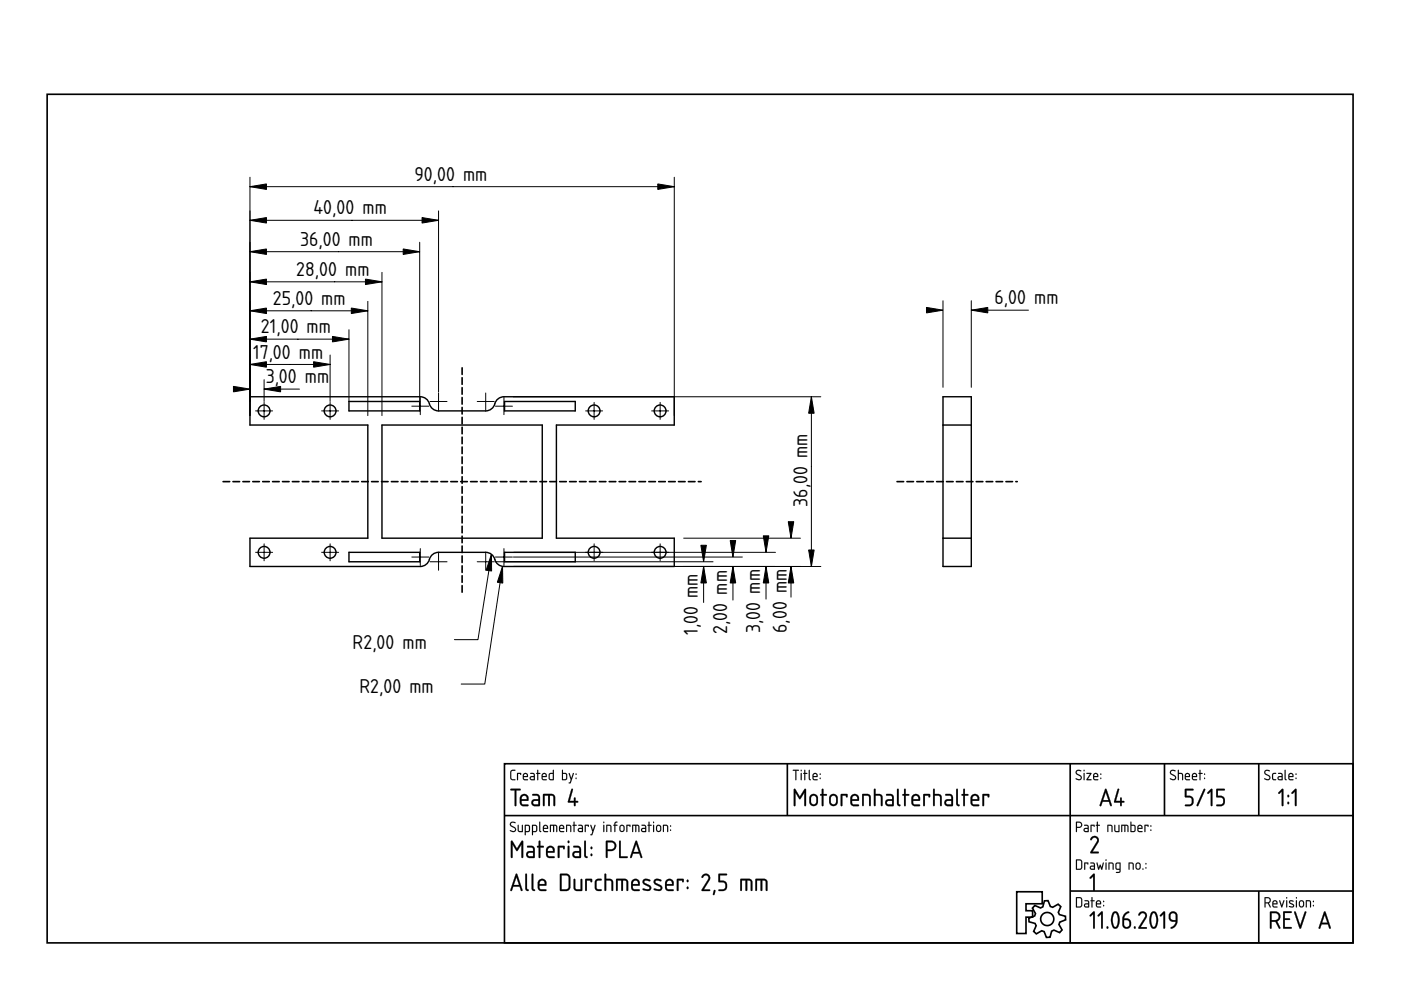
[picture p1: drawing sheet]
<svg xmlns="http://www.w3.org/2000/svg" width="297mm" height="210mm" viewBox="0 0 297 210" stroke-linecap="round" stroke-linejoin="round" font-family="sans-serif">
<defs><g id="words">
<g font-size="4">
<text x="87.9" y="38.3">90,00 mm</text>
<text x="66.4" y="45.5">40,00 mm</text>
<text x="63.6" y="52.1">36,00 mm</text>
<text x="62.8" y="58.5">28,00 mm</text>
<text x="57.8" y="64.6">25,00 mm</text>
<text x="210.8" y="64.5">6,00 mm</text>
<text x="55.3" y="70.7">21,00 mm</text>
<text x="53.7" y="76">17,00 mm</text>
<text x="56.3" y="81.3">3,00 mm</text>
<text x="171.2" y="107.4" transform="rotate(-90 171.2 107.4)">36,00 mm</text>
<text x="74.8" y="137.6">R2,00 mm</text>
<text x="147.9" y="134.6" transform="rotate(-90 147.9 134.6)">1,00 mm</text>
<text x="154.1" y="134.4" transform="rotate(-90 154.1 134.4)">2,00 mm</text>
<text x="161.2" y="134.2" transform="rotate(-90 161.2 134.2)">3,00 mm</text>
<text x="166.9" y="134.2" transform="rotate(-90 166.9 134.2)">6,00 mm</text>
<text x="76.2" y="147">R2,00 mm</text>
</g>
</g></defs>
<g fill="none" stroke="#000" stroke-width=".35">
<path d="M10 20h276.9v179.9h-276.9zM107 161.9h179.9v38h-179.9zM107 172.9h179.9M166.9 161.9v11M226.9 161.9v38M246.9 161.9v11M266.9 161.9v11M215.6 189.1h5.4v2.5h-3.5v1.5h1.4v1.4h-1.4v3.4h-1.9zM219.4 192l1.2 .5 .5-.2 .3-1.3h.8l.5 1.2 .5 .2 1.1-.7 .6 .5-.5 1.2 .2 .5 1.3 .4v.7l-1.2 .5-.2 .5 .7 1.2-.5 .5-1.2-.5-.5 .2-.4 1.3-.7 .1-.5-1.3-.5-.2-1.2 .7-.5-.5 .5-1.2-.2-.5-1.3-.4-.1-.7 1.3-.5 .1-.5-.6-1.2zM226.9 188.9h60M266.9 188.9v11"/>
<circle cx="222" cy="194.9" r="1.4"/>
</g>
<g fill="#000">
<path d="M231.4 177.5a.92 .92 0 0 1 1.3-.1 .92 .92 0 0 1 .1 1.3l-1.2 1.9h1.2h.1v.3h-1.7v-.3l1.3-2.1a.6 .6 0 0 0-.3-.9 .6 .6 0 0 0-.8 .5l-.3-.1zM231.8 185.3l.1-.1 .2 .2v3.3l-.2 .2-.1-.2v-2.9l-.5 .5-.3-.2z"/>
<path d="M108.2 174.4l.3-.2h.5l.3 .1-.1 .2a.48 .48 0 0 0-.5-.1 .48 .48 0 0 0-.3 .5l1 .8-.1 .6a.76 .76 0 0 1-1.2-.3l.9 .2 .2-.3-1.1-.9zM108.3 174.4l-.2 .6 .9 .5a.35 .35 0 0 1 .2 .4 .35 .35 0 0 1-.3 .3l-.7-.2v.2a.67 .67 0 0 0 .8 .2 .67 .67 0 0 0 .4-.7l-1.1-.9 .2-.4 .8 .1a.65 .65 0 0 0-1-.1zM109.8 174.9l.2 .1v1.1l.6 .1v-1.2l.2-.1v1.5h-.6l-.3-.1zM109.8 174.9l.1 1.4 .9 .1v-1.5l-.1 .1v1.2h-.5l-.2-.1v-1.1zM111.5 175.1v1.1h.5l.1-1zM111.5 175.1l.7 .1-.2 1h-.5zM111.3 174.9h.8l.3 .4-.1 1-.8 .1-.1 .7-.2-.1zM111.3 174.9v2.1h.2v-.6h.5a.95 .95 0 0 0 .2-1.4zM113 175.1v1.1h.6v-1zM113 175.1l.7 .1-.1 1h-.6zM112.8 174.9h.8l.3 .4-.1 1-.8 .1-.1 .7-.1-.1zM112.8 174.9v2.1h.2v-.6h.5a.95 .95 0 0 0 .3-1.4zM114.3 174.2l.3 .1v1.7l.2 .3-.2 .1-.3-.3zM114.4 174.3l-.1 1.8 .1 .2 .2 .1-.1-2.1zM115.4 175.2l-.1 .3h.7l-.2-.4zM115.4 175.2l.4-.1 .2 .5h-.7zM115.3 175a.56 .56 0 0 1 .7 0 .56 .56 0 0 1 .1 .8l-.8-.1 .1 .4 .8 .2-.7 .1a.92 .92 0 0 1-.2-1.4zM115.3 175l-.2 .4 .1 .9 1 .1v-.2h-.8l-.1-.3v-.2h.9l-.1-.6-.4-.2zM116.6 174.9l1.4 .1 .2 .3-.1 1.1-.2-.1v-1.1l-.4-.1v1.2l-.1 .1-.2-.1 .1-1.2h-.5v1.2l-.2 .1zM116.6 174.9v1.5l.2-.1v-1.2h.5l.1 1.3 .1-1.3h.4v1.2l.2 .1a1.36 1.36 0 0 0-.2-1.5zM118.8 175.2l-.1 .3h.7l-.2-.4zM118.8 175.2l.4-.1 .2 .5h-.7zM118.7 175a.56 .56 0 0 1 .8 0 .56 .56 0 0 1 0 .8l-.8-.1 .1 .4 .8 .2-.6 .1a.92 .92 0 0 1-.3-1.4zM118.7 175l-.2 .4 .1 .9 1 .1v-.2h-.8l-.1-.3v-.2h.9l-.1-.6-.4-.2zM120 174.9h.7l.3 .1 .1 1.4-.2-.1-.1-1.1-.6-.1v1.2l-.2 .1zM120.1 174.9v1.5l.1-.1v-1.2l.7 .1 .1 1.2 .1-.7a.7 .7 0 0 0-.2-.8 .7 .7 0 0 0-.8 0zM121.6 174.2l.2 .1v.6l.5 .1-.5 .1v1.2l-.1 .1-.1-.1v-1.2l-.2-.1 .2-.1zM121.6 174.2v.7l-.2 .1 .2 .1 .1 1.3 .1-1.3 .5-.1-.5-.1v-.6zM122.8 175.8l.1 .4h.5v-.5zM122.8 175.8l.6-.1v.5h-.6zM122.6 174.9h.8l.2 .4v1.1h-.7a.46 .46 0 0 1-.4-.4 .46 .46 0 0 1 .4-.5h.5v-.3l-.8-.1zM122.6 174.9v.1l.8 .2v.4h-.5a.43 .43 0 0 0-.4 .4 .43 .43 0 0 0 .4 .4h.7v-1.1l-.3-.4zM124 174.9l.9 .1-.1 .3-.2-.2h-.4v1.2l-.1 .1-.1-.1zM124 174.9l.1 1.5 .1-1.3h.5l.1 .2v-.3zM125.2 174.9l.2 .1 .3 1 .3-1 .2-.1 .1 .1-.8 2.1-.4-.1 .3-.1 .2-.6zM125.2 174.9l.4 1.4-.2 .6-.2 .1 .3 .1 .7-2.1h-.1l-.4 1-.3-1zM127.9 174.9l.2 .1v1.3l-.1 .1-.1-.1zM127.9 174.9l.1 1.5 .1-1.4zM127.9 174.4a.15 .15 0 0 1 .3 0 .15 .15 0 0 1-.3 0zM127.9 174.2v.3h.2v-.3zM128.6 174.9h.6l.3 .1 .1 1.4-.2-.1v-1.1l-.7-.1 .1 1.2-.2 .1zM128.6 174.9v1.5l.1-.1v-1.2l.7 .1 .1 1.2 .1-.7a.7 .7 0 0 0-.2-.8 .7 .7 0 0 0-.8 0zM130.4 174.3l.5-.1v.2l-.3 .1-.1 .4 .4 .1-.4 .1v1.2l-.1 .1-.1-1.3-.3-.1 .3-.1zM130.4 174.3l-.1 .6-.3 .1 .3 .1 .1 1.3 .1-1.3 .4-.1-.4-.1v-.3l.4-.2v-.2zM131.7 175.2l-.1 .8 .4 .2 .2-.2v-.7l-.2-.2zM131.6 175.1h.4l.2 .2v.7l-.2 .2-.4-.2zM131.5 175l.5-.1 .4 .3v.8l-.3 .4h-.4l-.4-.4v-.8zM131.5 175l-.1 .2-.1 .7a.53 .53 0 0 0 .6 .5 .53 .53 0 0 0 .5-.5l-.1-.9-.4-.1zM132.8 174.9l.9 .1-.1 .3-.1-.2h-.5v1.2l-.1 .1-.1-.1zM132.8 174.9l.1 1.5 .1-1.3h.5l.1 .2 .1-.3zM134.1 174.9l1.3 .1 .2 .3v1.1l-.3-.1v-1.1l-.4-.1v1.2l-.1 .1-.1-.1v-1.2h-.5v1.2l-.2 .1zM134.1 174.9v1.5l.1-.1v-1.2h.5l.1 1.3 .1-1.3h.4l.1 1.2 .1 .1a1.36 1.36 0 0 0-.2-1.5zM136.2 175.8l.1 .4h.5v-.5zM136.2 175.8l.6-.1v.5h-.6zM136 174.9h.8l.2 .4v1.1h-.7a.46 .46 0 0 1-.4-.4 .46 .46 0 0 1 .4-.5h.5v-.3l-.8-.1zM136.1 174.9v.1l.7 .2v.4h-.5a.43 .43 0 0 0-.4 .4 .43 .43 0 0 0 .4 .4h.7v-1.1l-.3-.4zM137.5 174.2l.2 .1v.6l.5 .1-.5 .1v1.2l-.1 .1-.1-.1v-1.2l-.2-.1 .2-.1zM137.5 174.2v.7l-.2 .1 .2 .1 .1 1.3 .1-1.3 .4-.1-.4-.1v-.6zM138.5 174.9l.2 .1v1.3l-.1 .1-.2-.1zM138.5 174.9l.1 1.5 .1-1.4zM138.4 174.4a.15 .15 0 0 1 .3 0 .15 .15 0 0 1-.3 0zM138.5 174.2v.3h.1v-.3zM139.4 175.2v.8l.3 .2 .2-.2v-.7l-.1-.2zM139.4 175.1h.4l.2 .2v.7l-.3 .2-.4-.2zM139.3 175a.55 .55 0 0 1 .6-.1 .55 .55 0 0 1 .3 .5l-.1 .8-.3 .2h-.4l-.3-.5v-.7zM139.3 175l-.2 .2v.7a.53 .53 0 0 0 .5 .5 .53 .53 0 0 0 .6-.5l-.2-.9-.4-.1zM140.6 174.9h.6l.4 .1v1.4l-.2-.1v-1.1l-.6-.1v1.2l-.2 .1zM140.6 174.9v1.5l.2-.1v-1.2l.6 .1 .2 1.2v-.7a.7 .7 0 0 0-.2-.8 .7 .7 0 0 0-.8 0zM142.1 175.9h.2v.3l-.2-.1zM142.1 175.9v.2h.1v-.2zM142.1 175h.2v.3h-.2zM142.1 175v.2h.1v-.2z"/>
<path d="M108.3 174.4a.64 .64 0 0 1 1 .1h-.1a.49 .49 0 0 0-.6-.1 .49 .49 0 0 0-.2 .5l.7 .5a.6 .6 0 0 1 .2 .8 .6 .6 0 0 1-.9 .1l-.3-.1 .1-.2a.51 .51 0 0 0 .6 .2 .51 .51 0 0 0 .4-.5l-1-.6-.1-.3zM109.8 174.9l.2 .1v1.1l.2 .1h.5v-1.2l.1-.1v1.5l-.9-.1zM111.5 175.1v1.1h.5l.1-1zM111.3 174.9a.77 .77 0 0 1 .9 .1 .77 .77 0 0 1 .2 .9l-.3 .5h-.6l-.1 .7h-.1zM113 175.1v1.1h.6l.1-1zM112.8 174.9a.77 .77 0 0 1 1 .1 .77 .77 0 0 1 .1 .9l-.2 .5h-.7v.7h-.2zM114.3 174.2l.2 .1v1.7l.3 .3-.2 .1-.3-.3zM115.4 175.2l-.1 .3h.7l-.2-.4zM115.3 175a.55 .55 0 0 1 .7 0 .55 .55 0 0 1 .1 .7h-.8l.1 .5 .8 .1-.7 .1a.91 .91 0 0 1-.2-1.4zM116.6 174.9h1.3a1.25 1.25 0 0 1 .1 1.5l-.1-1.2-.2-.1h-.2l-.1 1.3-.1-.1v-1.2h-.5v1.2l-.2 .1zM118.8 175.2l-.1 .3h.7l-.2-.4zM118.7 175a.55 .55 0 0 1 .7 0 .55 .55 0 0 1 .1 .7h-.8l.1 .5 .8 .1-.6 .1a.91 .91 0 0 1-.3-1.4zM120 174.9a.71 .71 0 0 1 .9 0 .71 .71 0 0 1 .2 .8l-.1 .7-.1-1.2-.7-.1v1.2l-.2 .1zM121.6 174.2l.2 .1v.6l.5 .1-.5 .1-.1 1.3-.1-1.3-.2-.1 .2-.1zM122.8 175.8l.1 .4h.5v-.5zM122.6 174.9h.7l.3 .4v1.1h-.7a.44 .44 0 0 1-.4-.4 .44 .44 0 0 1 .4-.5h.5v-.3l-.8-.1zM124 174.9l.9 .1-.1 .3-.2-.2h-.4l-.1 1.3zM125.2 174.9l.2 .1 .3 1 .4-1h.2l-.8 2.1-.3-.1 .2-.1 .2-.6zM127.9 174.9l.2 .1-.1 1.4zM127.9 174.4a.15 .15 0 0 1 .3 0 .15 .15 0 0 1-.3 0zM128.6 174.9a.71 .71 0 0 1 .8 0 .71 .71 0 0 1 .2 .8l-.1 .7-.1-1.2-.7-.1v1.2l-.1 .1zM130.4 174.3l.5-.1v.2l-.4 .2v.3l.4 .1-.4 .1-.1 1.3-.1-1.3-.3-.1 .3-.1zM131.7 175.2l-.2 .7a.34 .34 0 0 0 .4 .3 .34 .34 0 0 0 .3-.4l-.1-.6zM131.5 175l.6-.1a.93 .93 0 0 1 0 1.5h-.4a.96 .96 0 0 1-.2-1.4zM132.8 174.9l.9 .1-.1 .3-.1-.2h-.5l-.1 1.3zM134.1 174.9h1.2a1.25 1.25 0 0 1 .2 1.5l-.2-1.2-.2-.1h-.2l-.1 1.3-.1-.1v-1.2h-.5v1.2l-.2 .1zM136.2 175.8l.1 .4h.5v-.5zM136 174.9h.8l.2 .4v1.1h-.7a.44 .44 0 0 1-.4-.4 .44 .44 0 0 1 .4-.5h.5v-.3l-.8-.1zM137.5 174.2l.2 .1v.6l.5 .1-.5 .1-.1 1.3-.1-1.3-.2-.1 .2-.1zM138.5 174.9l.2 .1-.1 1.4zM138.5 174.4a.14 .14 0 0 1 .2 0 .14 .14 0 0 1-.2 0zM139.4 175.2l-.1 .7a.34 .34 0 0 0 .4 .3 .34 .34 0 0 0 .3-.4l-.1-.6zM139.3 175l.6-.1a.93 .93 0 0 1-.1 1.5h-.4a.96 .96 0 0 1-.1-1.4zM140.6 174.9a.71 .71 0 0 1 .8 0 .71 .71 0 0 1 .3 .8l-.1 .7-.2-1.2-.6-.1v1.2l-.2 .1zM142.1 175.9h.2v.2h-.2zM142.1 175h.2v.3h-.2z"/>
<path d="M108.2 167.3l2-.1 .2 .2-.2 .2h-.7v3.1l-.2 .3-.2-.3v-3.1h-.9zM108.3 167.3v.2l.8 .1v3.1l.2 .2 .2-.2v-3.1h.7l.2-.2-.2-.1zM110.7 168.9l-.1 .6h1.1a.55 .55 0 0 0-.3-.7 .55 .55 0 0 0-.7 .1zM110.7 168.9l.3-.2 .5 .1 .2 .7h-1.1zM110.5 168.6a.92 .92 0 0 1 1.3 0 .92 .92 0 0 1 .1 1.2h-1.3l.2 .7h1l.3 .3-.2 .2h-.9a.92 .92 0 0 1-.8-1.3 1.17 1.17 0 0 1 .3-1.1zM110.6 168.6a2.22 2.22 0 0 0-.2 2.1l.6 .2h.9l.1-.1-.2-.2-1.1-.1-.1-.4v-.3l1.4-.1v-.7l-.2-.4-.6-.2zM113.1 169.9v.4l.2 .2 .8 .1v-.8zM113.1 169.9l1-.1v.8l-1-.1-.1-.3zM112.9 168.4l1.1-.1 .5 .6v1.9l-.2 .2h-.9a.76 .76 0 0 1-.8-.8 .76 .76 0 0 1 .8-.8h.7v-.5l-.2-.2h-1zM112.9 168.4v.2l1 .1 .2 .2v.6h-.7a.71 .71 0 0 0-.7 .7 .71 .71 0 0 0 .7 .7l1.1-.1-.1-1.9-.4-.5zM115.2 168.3h1.7l.6 .2a3 3 0 0 1 .2 2.4h-.3l-.1-.2-.1-1.9-.6-.1v2l-.2 .2-.2-.2v-2h-.7v2l-.1 .2h-.3zM115.2 168.4v2.5l.2-.2v-2h.8l.1 2.1h.2l.1-.1v-2h.5l.2 .2 .1 1.8 .1 .2 .2-.2v-1.2a.82 .82 0 0 0-.8-1.1zM121.2 167.2l.3 .1v.1l-.7 2.4h.9v-.5l.2-.2 .2 .2-.1 .5h.4l.2 .2-.2 .2h-.4l.1 .5-.2 .2-.2-.2v-.5h-1.1l-.2-.2zM121.2 167.3l-.8 2.7 .2 .2h1.1v.5l.2 .2 .1-.2v-.6l.6-.1-.2-.2h-.4v-.6l-.3-.1v.7h-.9l.6-2.4v-.1z"/>
<path d="M108.3 167.3l1.9-.1 .2 .2-.2 .2h-.7v3.1l-.2 .2-.2-.2v-3.1l-.8-.1zM110.7 168.9l-.1 .6h1.1a.58 .58 0 0 0-.3-.7 .58 .58 0 0 0-.7 .1zM110.5 168.6a.92 .92 0 0 1 1.3 0 .92 .92 0 0 1 .1 1.2h-1.3l.2 .7 1 .1 .3 .2-.2 .1h-.9a.89 .89 0 0 1-.8-1.2 1.14 1.14 0 0 1 .3-1.1zM113.1 169.9l-.1 .4 .2 .2 .9 .1v-.8zM112.9 168.4h1.1l.5 .5v1.9l-.2 .1h-.9a.74 .74 0 0 1-.8-.7 .74 .74 0 0 1 .8-.8h.7v-.5l-.2-.2-1-.1zM115.2 168.4l1.7-.1a.84 .84 0 0 1 .8 1.2v1.2l-.2 .2-.2-.2v-1.8l-.2-.2h-.5v2l-.1 .2h-.2l-.1-2.2h-.7v2l-.1 .2h-.2zM121.2 167.3h.2l.1 .1-.7 2.4h.9v-.5l.2-.2 .1 .2v.5h.4l.2 .2-.6 .2v.5l-.1 .2-.2-.2v-.5h-1.1l-.2-.2z"/>
<path d="M108.3 163.4l.9-.2v.2l-.6 .1-.2 .1v1.3l.2 .3h.6l.1 .2h-.8l-.3-.3v-1.4zM109.6 163.9l.9 .1-.1 .3-.1-.2h-.5l-.1 1.3zM111.1 164.2v.3h.6l-.1-.4zM111 164a.55 .55 0 0 1 .8 0 .55 .55 0 0 1 0 .8h-.7l.1 .4 .7 .1-.6 .1a.91 .91 0 0 1-.3-1.4zM112.6 164.8l.1 .4h.5v-.4zM112.4 163.9h.8l.2 .4v1.1h-.7a.44 .44 0 0 1-.4-.4 .44 .44 0 0 1 .4-.5h.5v-.3l-.8-.1zM113.9 163.2l.2 .1v.6l.5 .1-.5 .1-.1 1.3-.1-1.3-.2-.1 .2-.1zM115.1 164.2v.3h.6l-.2-.4zM115 164a.55 .55 0 0 1 .8 0 .55 .55 0 0 1 0 .8h-.8l.1 .4 .8 .1-.6 .1a.91 .91 0 0 1-.3-1.4zM116.7 164.1l-.1 .1a.63 .63 0 0 0-.1 .7 .63 .63 0 0 0 .7 .3v-1.1zM116.4 164l.8-.1v-.6l.2-.1v2.2h-.8l-.2-.2zM119.4 164.1v1.1h.4a.78 .78 0 0 0 .2-1zM119.2 163.2l.2 .1v.6h.6l.2 .3v.8l-.2 .4-.9-.1zM120.6 163.9l.2 .1 .3 1 .4-1h.2l-.8 2.1-.3-.1 .2-.1 .2-.6zM122.1 164.9h.1v.2h-.1zM122.1 164h.1v.3h-.1z"/>
<path d="M108.3 163.3l1-.1v.2l-.8 .1-.1 1.4 .1 .2 .8 .1v.2h-.8l-.3-.3v-1.4zM108.4 163.4l-.2 .3v1.4l.3 .3h.7v-.2h-.6l-.2-.3v-1.3l.2-.2h.6v-.2zM109.6 163.9l.9 .1-.1 .3-.1-.2h-.5v1.2l-.1 .1-.1-.1zM109.7 163.9v1.5l.1-1.3h.5l.1 .2 .1-.3zM111.1 164.2v.3h.6l-.2-.4zM111.1 164.2l.5-.1 .1 .5h-.7zM111 164a.55 .55 0 0 1 .8 0 .55 .55 0 0 1 0 .8h-.7v.3l.9 .2-.7 .1a.92 .92 0 0 1-.3-1.4zM111 164l-.1 .4 .1 .9 .9 .1v-.1l-.7-.1-.2-.3v-.2h.9l-.1-.6-.4-.2zM112.6 164.8l.1 .4h.5v-.4zM112.6 164.8l.6-.1v.5h-.6zM112.4 163.9h.8l.2 .4v1.1h-.7a.46 .46 0 0 1-.4-.4 .46 .46 0 0 1 .4-.5h.5v-.3l-.8-.1zM112.5 163.9v.2l.7 .1v.4h-.5a.43 .43 0 0 0-.4 .4 .43 .43 0 0 0 .4 .4h.7v-1.1l-.3-.4zM113.9 163.2l.2 .1v.6l.5 .1-.5 .1v1.2l-.1 .1-.1-.1v-1.2l-.2-.1 .2-.1zM113.9 163.3v.6l-.2 .1 .2 .1 .1 1.3 .1-1.3 .4-.1-.4-.1v-.6zM115.1 164.2v.3h.6l-.2-.4zM115.1 164.2l.4-.1 .2 .5h-.7zM115 164a.55 .55 0 0 1 .8 0 .55 .55 0 0 1 0 .8h-.8l.1 .3 .9 .2-.7 .1a.92 .92 0 0 1-.3-1.4zM115 164l-.2 .4 .2 .9 .9 .1v-.1l-.8-.1-.1-.3v-.2h.9l-.1-.6-.4-.2zM116.7 164.1l-.1 1 .6 .1v-1.1zM116.6 164.1h.6v1.1h-.3a.65 .65 0 0 1-.3-1.1zM116.4 164l.8-.1v-.6l.2-.1v2.2l-.9-.1-.2-.3zM116.4 164v1.2l.2 .2h.8v-2.1h-.2v.6zM119.4 164.1v1.1h.4a.76 .76 0 0 0 0-1.1zM119.3 164.1h.5a.73 .73 0 0 1 .2 1l-.7 .1zM119.2 163.2l.2 .1v.6h.6l.2 .3v1l-.2 .2-.9-.1zM119.2 163.2v2.1l.8 .1 .2-.4v-.8l-.2-.3h-.7v-.6zM120.6 163.9l.2 .1 .3 1 .4-1 .1-.1 .1 .1-.8 2.1-.3-.1 .2-.1 .2-.6zM120.6 163.9l.4 1.4-.2 .6-.2 .1 .3 .1 .8-2.1h-.2l-.4 1-.3-1zM122 164.9h.2v.3h-.2zM122.1 164.9v.2h.1v-.2zM122 164h.2v.3h-.2zM122.1 164v.2l.1 .1v-.3z"/>
<path d="M108.3 178.3h.4l.9 1.6 1-1.6h.3v3.6h-.3l-.1-.2v-2.6l-.9 1.4-.9-1.4v2.6v.2h-.4zM108.4 178.3v3.6l.2-.1 .1-.1v-2.7l.9 1.4 1-1.4v2.7v.1h.3v-3.5h-.3l-1 1.7-.9-1.7zM112 180.9v.4l.2 .2 .8 .1v-.8zM112 180.9l1.1-.1v.8l-1.1-.1-.1-.3zM111.8 179.4l1.1-.1 .5 .6v1.9l-.2 .1h-.9a.76 .76 0 0 1-.8-.7 .76 .76 0 0 1 .8-.8h.7v-.5l-.2-.2h-1zM111.8 179.4v.2l1 .1 .2 .2 .1 .6h-.8a.71 .71 0 0 0-.7 .7 .71 .71 0 0 0 .7 .7l1.1-.1-.1-1.9-.4-.5zM114.2 178.3h.3l.1 .1v.9h.5l.2 .2-.2 .2h-.5v2l-.2 .2-.2-.2v-2h-.3l-.1-.2 .1-.1 .3-.1zM114.3 178.3l-.1 1.1-.3 .1 .3 .2v2l.2 .2 .1-.2v-2l.8-.2-.2-.1h-.6v-1zM116.3 179.9l-.2 .5h1.1a.55 .55 0 0 0-.2-.6 .55 .55 0 0 0-.7 .1zM116.2 179.9l.3-.2 .5 .1 .3 .7h-1.2zM116.1 179.5a.94 .94 0 0 1 1.2 .1 .94 .94 0 0 1 .1 1.2h-1.3l.2 .7h1.1l.2 .2-.2 .2h-.9a.92 .92 0 0 1-.8-1.2 1.08 1.08 0 0 1 .4-1.1zM116.1 179.6a2.22 2.22 0 0 0-.1 2.1l.5 .2h.9l.2-.2-.2-.1-1.1-.1-.2-.4v-.3l1.4-.1 .1-.7-.2-.4-.7-.2zM118.3 179.4l1.2-.1 .3 .2-.1 .5-.1 .1-.2-.1v-.3h-.8l.1 2-.3 .2-.2-.2zM118.3 179.4a4.3 4.3 0 0 0 .1 2.5l.2-.2v-2h.8l.2 .3 .1-.5-.2-.1zM120.4 179.4h.3v.1v2.2l-.2 .2-.2-.2zM120.4 179.4v2.3l.1 .2 .2-.2v-2.2zM120.3 178.5a.26 .26 0 0 1 .5 0 .26 .26 0 0 1-.5 0zM120.4 178.3v.4h.3v-.4zM121.8 180.9v.4l.1 .2 .9 .1v-.8zM121.8 180.9l1-.1v.8l-1-.1-.1-.3zM121.6 179.4l1.1-.1 .5 .6v1.9l-.2 .1h-1a.76 .76 0 0 1-.7-.7 .76 .76 0 0 1 .8-.8h.7v-.5l-.2-.2h-1zM121.6 179.4v.2l1 .1 .2 .2v.6h-.7a.71 .71 0 0 0-.7 .7 .71 .71 0 0 0 .6 .7l1.1-.1v-1.9l-.4-.5zM123.9 178.3h.3v.1v2.9l.4 .4a.54 .54 0 0 1-.7 0 .54 .54 0 0 1-.1-.7zM123.9 178.3v.1a8.4 8.4 0 0 0 .1 3.3l.4 .2 .2-.2-.4-.4v-2.9zM125.2 181l.4 .1-.1 .4h-.3zM125.3 181.1v.3h.2v-.3zM125.2 179.8a.26 .26 0 0 1 .5 0 .26 .26 0 0 1-.5 0zM125.3 179.6v.4h.2v-.4zM128.8 178.6v1.5h.8a.72 .72 0 0 0 .7-.8 .72 .72 0 0 0-.8-.7zM128.8 178.6h.7a.77 .77 0 0 1 .8 .7 .77 .77 0 0 1-.7 .8h-.8zM128.5 178.3l.2-.1a1.71 1.71 0 0 1 1.7 .4 1.11 1.11 0 0 1 .2 1.2 1.11 1.11 0 0 1-1 .7l-.8-.1v1.3v.2h-.3zM128.5 178.3v3.4l.1 .2 .2-.2v-1.3a1.49 1.49 0 0 0 1.7-.4 1.1 1.1 0 0 0-.9-1.7zM131.3 178.3h.3v.1v3.2l1.3-.1 .2 .1v.3h-1.8zM131.3 178.3v3.6h1.7v-.3h-.1h-1.3v-3.2zM134.8 178.3l.3 .1 1.1 3.2-.2 .3-.2-.1-.2-.8h-1.4l-.3 .9h-.3v-.1zM134.8 178.3l-1.2 3.5 .2 .1 .1-.1 .3-.8h1.4l.4 .9 .1-.2-1.1-3.3zM134.9 179l-.6 1.6h1.1zM134.9 178.9l.6 1.8h-1.2z"/>
<path d="M108.4 178.3h.3l.9 1.6 1-1.6h.3v3.6h-.3v-.2v-2.6l-1 1.4-.9-1.4v2.6l-.1 .2h-.2zM112 180.9l-.1 .4 .2 .2 .9 .1v-.8zM111.8 179.4h1.1l.5 .5v1.9l-.2 .1h-.9a.74 .74 0 0 1-.8-.7 .74 .74 0 0 1 .8-.8h.7v-.5l-.2-.2-1-.1zM114.3 178.3h.2l.1 .1v.9h.5l.2 .2-.2 .2h-.5v2l-.2 .2-.2-.2v-2l-.4-.2 .4-.2zM116.3 179.9l-.2 .5h1.2a.58 .58 0 0 0-.3-.6 .58 .58 0 0 0-.7 .1zM116.1 179.6a.92 .92 0 0 1 1.2 0 .92 .92 0 0 1 .1 1.2h-1.3l.2 .7 1.1 .1 .2 .1-.2 .2h-.9a.89 .89 0 0 1-.7-1.2 1.14 1.14 0 0 1 .3-1.1zM118.3 179.4l1.2-.1 .2 .2-.1 .6-.2-.1v-.3h-.8v2l-.2 .2a3.9 3.9 0 0 1-.1-2.5zM120.4 179.4h.3v.1v2.2l-.2 .2-.1-.2zM120.4 178.5a.24 .24 0 0 1 .4 0 .24 .24 0 0 1-.4 0zM121.8 180.9l-.1 .4 .2 .2 .9 .1v-.8zM121.6 179.4h1.1l.5 .5v1.9l-.2 .1h-1a.74 .74 0 0 1-.7-.7 .74 .74 0 0 1 .8-.8h.7v-.5l-.2-.2-1-.1zM123.9 178.3h.3v.1v2.9l.4 .4a.52 .52 0 0 1-.7 0 .52 .52 0 0 1 0-.7zM125.3 181l.2 .1v.3h-.2zM125.3 179.6h.2v.4h-.2zM128.8 178.6v1.5h.8a.75 .75 0 0 0 .7-.8 .75 .75 0 0 0-.8-.7zM128.5 178.3l.2-.1a1.69 1.69 0 0 1 1.7 .4 1.1 1.1 0 0 1 .2 1.2 1.1 1.1 0 0 1-1 .6h-.8v1.3v.2h-.3zM131.3 178.3h.3v.1v3.2h1.3h.2l-.1 .3h-1.7zM134.8 178.3l.3 .1 1 3.3-.1 .2-.4-.9h-1.4l-.3 .9-.3-.1zM134.9 179l-.6 1.6h1.1z"/>
<path d="M168.1 163.2h1.2l.1 .1-.6 .1 .1 1.9-.2 .1-.1-.1v-1.9h-.5zM168.1 163.2v.2h.5l.1 2 .1-2 .6-.1zM169.8 163.9l.2 .1v1.3l-.1 .1-.1-.1zM169.8 163.9l.1 1.5 .1-1.4zM169.7 163.4a.2 .2 0 0 1 .4 0 .2 .2 0 0 1-.4 0zM169.8 163.2v.3h.1v-.3zM170.5 163.2l.2 .1v.6l.5 .1-.5 .1v1.2l-.1 .1-.1-.1v-1.2l-.2-.1 .2-.1zM170.6 163.3l-.1 .6-.2 .1 .2 .1 .1 1.3 .1-1.3 .5-.1-.5-.1v-.6zM171.5 163.2l.2 .1v1.7l.2 .3-.1 .1-.3-.3zM171.5 163.3v1.8l.1 .2 .2 .1-.1-2.1zM172.5 164.2v.3h.6l-.1-.4zM172.5 164.2l.5-.1 .2 .5h-.7zM172.4 164a.55 .55 0 0 1 .8 0 .55 .55 0 0 1 .1 .8h-.8v.3l.9 .2-.7 .1a.92 .92 0 0 1-.3-1.4zM172.5 164l-.2 .4 .1 .9 .9 .1v-.1l-.7-.1-.1-.3v-.2h.8l-.1-.6-.4-.2zM173.8 164.9h.2v.3h-.2zM173.8 164.9v.2h.2v-.2zM173.8 164h.2v.3h-.2zM173.8 164v.2l.2 .1v-.3z"/>
<path d="M168.1 163.2l1.3 .1-.6 .1-.1 2-.1-2h-.5zM169.8 163.9l.2 .1-.1 1.4zM169.8 163.4a.14 .14 0 0 1 .2 0 .14 .14 0 0 1-.2 0zM170.5 163.2l.2 .1v.6l.5 .1-.5 .1-.1 1.3-.1-1.3-.2-.1 .2-.1zM171.5 163.2l.2 .1v1.7l.2 .3-.1 .1-.3-.3zM172.5 164.2v.3h.6l-.1-.4zM172.4 164a.55 .55 0 0 1 .8 0 .55 .55 0 0 1 .1 .8h-.8l.1 .4 .8 .1-.7 .1a.91 .91 0 0 1-.3-1.4zM173.8 164.9h.2v.2h-.2zM173.8 164h.2v.3h-.2z"/>
<path d="M168.3 167.3h.4l.9 1.6 .9-1.6h.4v3.6h-.3l-.1-.2v-2.6l-.9 1.4-1-1.4 .1 2.6-.1 .2h-.3zM168.4 167.3v3.6h.2v-.2v-2.7l1 1.4 1-1.4v2.7v.2h.2v-3.6h-.3l-.9 1.7-1-1.7zM172.1 168.8l-.1 .3v.9l.2 .5a.56 .56 0 0 0 .9-.6l-.1-.8-.1-.2-.4-.2zM172.1 168.8l.4-.1 .5 .3 .1 .9-.3 .6a.57 .57 0 0 1-.6 0 .57 .57 0 0 1-.3-.5v-.9zM171.9 168.5a.92 .92 0 0 1 1-.1 .92 .92 0 0 1 .5 .8 1.54 1.54 0 0 1-.3 1.5l-.6 .2-.6-.2a1.81 1.81 0 0 1 0-2.2zM171.9 168.6l-.3 .6a1.4 1.4 0 0 0 .5 1.6 .89 .89 0 0 0 1.3-.8v-1l-.3-.4-.6-.2zM174.3 167.3h.3v.1v1l.5-.1 .3 .2-.3 .2h-.5v2l-.2 .3-.2-.3v-2h-.3l-.1-.2 .1-.1h.3zM174.3 167.3v1.1l-.4 .1 .4 .2v2l.1 .2 .2-.2v-2l.7-.2-.2-.1h-.5v-1zM176.3 168.8l-.1 .3v.9l.2 .5a.56 .56 0 0 0 .9-.6l-.1-.8-.1-.2-.4-.2zM176.3 168.8l.4-.1 .5 .3 .1 .9-.3 .6a.57 .57 0 0 1-.6 0 .57 .57 0 0 1-.3-.5v-.9zM176.1 168.5a.94 .94 0 0 1 1.5 .7 1.54 1.54 0 0 1-.3 1.5l-.6 .2-.6-.2a1.81 1.81 0 0 1 0-2.2zM176.1 168.6l-.3 .6a1.4 1.4 0 0 0 .5 1.6 .89 .89 0 0 0 1.3-.8v-1l-.3-.4-.6-.2zM178.3 168.4l1.2-.1 .2 .2v.5l-.1 .1-.2-.1v-.3h-.8v2l-.2 .2-.2-.2zM178.3 168.4a4.3 4.3 0 0 0 .1 2.5l.2-.2v-2h.8l.2 .3 .1-.5-.2-.1zM180.8 168.9l-.1 .6h1.1a.55 .55 0 0 0-.3-.7 .55 .55 0 0 0-.7 .1zM180.8 168.9l.3-.2 .5 .1 .2 .7h-1.2zM180.6 168.6a.94 .94 0 0 1 1.3 0 .94 .94 0 0 1 .1 1.2h-1.3l.1 .7h1.1l.3 .3-.3 .2h-.9a.92 .92 0 0 1-.7-1.3 1.08 1.08 0 0 1 .3-1.1zM180.6 168.6a2.22 2.22 0 0 0-.1 2.1l.5 .2h.9l.2-.1-.2-.2-1.1-.1-.2-.4v-.3l1.5-.1v-.7l-.2-.4-.7-.2zM182.8 168.4l1.1-.1 .6 .3a3.5 3.5 0 0 1 .1 2.3h-.3l-.1-.2v-1.9l-1.1-.1 .1 2-.1 .2h-.3zM182.8 168.4v2.4l.3-.1v-2h.8l.4 .2v1.8l.2 .2 .1-.2v-1.3a.8 .8 0 0 0-.7-1zM185.3 167.3h.3v1a1.37 1.37 0 0 1 1.3 .2l.2 .6v1.8h-.3l-.1-.2v-1.8l-1-.2v2l-.1 .2h-.3zM185.3 167.3v3.5l.3-.1v-2h.7l.4 .2 .1 1.8 .3 .1v-1.7l-.2-.5a1.32 1.32 0 0 0-1.3-.2v-1.1zM188.1 169.9v.4l.2 .2 .8 .1v-.8zM188.1 169.9l1.1-.1v.8l-1.1-.1-.1-.3zM187.9 168.4l1.1-.1 .5 .6v1.9l-.2 .2h-.9a.76 .76 0 0 1-.8-.8 .76 .76 0 0 1 .8-.8h.7v-.5l-.2-.2h-1zM187.9 168.4v.2l1 .1 .2 .2 .1 .6h-.8a.71 .71 0 0 0-.7 .7 .71 .71 0 0 0 .7 .7l1.1-.1v-1.9l-.5-.5zM190.2 167.3h.3l.1 .1v2.9l.3 .4a.54 .54 0 0 1-.7 0 .54 .54 0 0 1 0-.7zM190.2 167.3v.1a8.4 8.4 0 0 0 .2 3.3l.3 .2 .2-.2-.4-.4v-2.9zM191.7 167.3h.3l.1 .1-.1 1 .6-.1 .2 .2-.2 .2h-.6l.1 2-.2 .3-.2-.3v-2h-.4v-.2v-.1h.4zM191.7 167.3v1.1l-.4 .1 .4 .2v2l.2 .2 .1-.2v-2l.8-.2-.2-.1h-.6v-1zM193.7 168.9l-.1 .6h1.1a.55 .55 0 0 0-.3-.7 .55 .55 0 0 0-.7 .1zM193.7 168.9l.3-.2 .5 .1 .2 .7h-1.1zM193.5 168.6a.94 .94 0 0 1 1.3 0 .94 .94 0 0 1 .1 1.2h-1.3l.2 .7h1.1l.2 .3-.2 .2h-.9a.92 .92 0 0 1-.8-1.3 1.08 1.08 0 0 1 .4-1.1zM193.6 168.6a2.22 2.22 0 0 0-.2 2.1l.6 .2h.9l.2-.1-.2-.2-1.1-.1-.2-.4v-.3l1.4-.1v-.7l-.2-.4-.6-.2zM195.8 168.4l1.2-.1 .2 .2v.5l-.2 .1-.1-.1v-.3h-.8v2l-.2 .2-.2-.2zM195.8 168.4a4.3 4.3 0 0 0 .1 2.5l.2-.2v-2h.8l.1 .3 .2-.5-.2-.1zM197.9 167.3h.3v1a1.37 1.37 0 0 1 1.3 .2l.2 .6-.1 1.8h-.3v-.2l-.1-1.8-1-.2v2v.2h-.3zM197.9 167.3v3.5l.3-.1v-2h.7l.4 .2v1.8l.3 .1v-1.7l-.1-.5a1.32 1.32 0 0 0-1.3-.2l-.1-1.1zM200.7 169.9l-.1 .4 .2 .2 .9 .1v-.8zM200.7 169.9l1-.1v.8l-1-.1-.2-.3zM200.4 168.4l1.1-.1 .6 .6v1.9l-.3 .2h-.9a.76 .76 0 0 1-.7-.8 .76 .76 0 0 1 .7-.8h.8l-.1-.5-.1-.2h-1.1zM200.5 168.4v.2l1 .1 .2 .2v.6h-.8a.71 .71 0 0 0-.7 .7 .71 .71 0 0 0 .7 .7l1.1-.1v-1.9l-.5-.5zM202.8 167.3h.3v.1v2.9l.4 .4a.54 .54 0 0 1-.7 0 .54 .54 0 0 1-.1-.7zM202.8 167.3v.1a8.4 8.4 0 0 0 .1 3.3l.4 .2 .1-.2-.3-.4v-2.9zM204.3 167.3h.3v.1v1l.5-.1 .3 .2-.3 .2h-.5v2l-.2 .3-.2-.3v-2h-.3l-.1-.2 .1-.1h.3zM204.3 167.3l-.1 1.1-.3 .1 .3 .2v2l.2 .2 .2-.2v-2l.7-.2-.2-.1h-.5v-1zM206.3 168.9l-.2 .6h1.1a.55 .55 0 0 0-.2-.7 .55 .55 0 0 0-.7 .1zM206.2 168.9l.3-.2 .5 .1 .3 .7h-1.2zM206.1 168.6a.94 .94 0 0 1 1.2 0 .94 .94 0 0 1 .2 1.2h-1.4l.2 .7h1.1l.2 .3-.2 .2h-.9a.92 .92 0 0 1-.7-1.3 1.08 1.08 0 0 1 .3-1.1zM206.1 168.6a2.22 2.22 0 0 0-.1 2.1l.5 .2h.9l.2-.1-.2-.2-1.1-.1-.2-.4v-.3l1.5-.1v-.7l-.2-.4-.7-.2zM208.3 168.4l1.2-.1 .3 .2-.1 .5-.1 .1-.2-.1v-.3h-.8l.1 2-.2 .2-.2-.2zM208.3 168.4a4.3 4.3 0 0 0 .2 2.5l.1-.2v-2h.8l.2 .3 .1-.5-.2-.1z"/>
<path d="M168.3 167.3h.3l1 1.6 .9-1.6h.3v3.6h-.2l-.1-.2v-2.6l-.9 1.4-.9-1.4v2.6l-.1 .2h-.3zM172.1 168.8l-.1 .3-.1 .9a.57 .57 0 0 0 .6 .6 .57 .57 0 0 0 .6-.7v-.8l-.2-.3-.4-.1zM171.9 168.5a.92 .92 0 0 1 1.5 .7 1.51 1.51 0 0 1-.3 1.5 .92 .92 0 0 1-1 .1 .92 .92 0 0 1-.5-.8v-1zM174.3 167.3h.2l.1 .1v1h.5l.2 .1-.2 .2h-.5v2l-.2 .2-.2-.2v-2l-.3-.2 .3-.1zM176.3 168.8l-.1 .3-.1 .9a.57 .57 0 0 0 .6 .6 .57 .57 0 0 0 .6-.7v-.8l-.2-.3-.4-.1zM176.1 168.5a.92 .92 0 0 1 1.5 .7 1.51 1.51 0 0 1-.3 1.5 .92 .92 0 0 1-1 .1 .92 .92 0 0 1-.5-.8v-1zM178.3 168.4l1.2-.1 .2 .2-.1 .6-.2-.1v-.3h-.8v2l-.2 .2a3.9 3.9 0 0 1-.1-2.5zM180.8 168.9l-.1 .6h1.1a.58 .58 0 0 0-.3-.7 .58 .58 0 0 0-.7 .1zM180.6 168.6a.92 .92 0 0 1 1.2 0 .92 .92 0 0 1 .2 1.2h-1.3l.1 .7 1.1 .1 .2 .2-.2 .1h-.9a.89 .89 0 0 1-.7-1.2 1.14 1.14 0 0 1 .3-1.1zM182.8 168.4a1.44 1.44 0 0 1 1.8 .5v1.8l-.1 .2-.2-.2-.1-1.8-.3-.2h-.8v2l-.1 .2a4 4 0 0 1-.2-2.5zM185.3 167.3h.3v1a1.35 1.35 0 0 1 1.3 .3l.2 .5v1.8h-.3v-.2l-.1-1.8-.4-.2h-.7v2v.2h-.3zM188.1 169.9v.4l.2 .2 .8 .1v-.8zM187.9 168.4h1.1l.5 .5v1.9l-.2 .1h-.9a.74 .74 0 0 1-.7-.7 .74 .74 0 0 1 .7-.8h.7v-.5l-.2-.2-1-.1zM190.2 167.3h.3v.1v2.9l.4 .4a.52 .52 0 0 1-.6 0 .52 .52 0 0 1-.1-.7zM191.7 167.3h.3v.1v1h.6l.2 .1-.2 .2h-.6v2l-.1 .2-.2-.2v-2l-.4-.2 .4-.1zM193.7 168.9l-.1 .6h1.1a.58 .58 0 0 0-.3-.7 .58 .58 0 0 0-.7 .1zM193.6 168.6a.92 .92 0 0 1 1.2 0 .92 .92 0 0 1 .1 1.2h-1.3l.2 .7 1.1 .1 .2 .2-.2 .1h-.9a.89 .89 0 0 1-.8-1.2 1.14 1.14 0 0 1 .4-1.1zM195.8 168.4l1.2-.1 .2 .2-.2 .6-.1-.1v-.3h-.8v2l-.2 .2a3.9 3.9 0 0 1-.1-2.5zM197.9 167.3h.2l.1 1a1.35 1.35 0 0 1 1.3 .3l.2 .5-.1 1.8h-.2l-.1-.2v-1.8l-.4-.2h-.7v2l-.1 .2h-.2zM200.7 169.9l-.1 .4 .2 .2 .9 .1v-.8zM200.4 168.4h1.1l.5 .5v1.9l-.2 .1h-.9a.74 .74 0 0 1-.7-.7 .74 .74 0 0 1 .7-.8h.8v-.5l-.2-.2-1.1-.1zM202.8 167.3h.2l.1 .1v2.9l.4 .4a.52 .52 0 0 1-.7 0 .52 .52 0 0 1-.1-.7zM204.3 167.3h.2l.1 .1v1h.5l.2 .1-.2 .2h-.5v2l-.2 .2-.2-.2v-2l-.3-.2 .3-.1zM206.3 168.9l-.2 .6h1.2a.58 .58 0 0 0-.3-.7 .58 .58 0 0 0-.7 .1zM206.1 168.6a.92 .92 0 0 1 1.2 0 .92 .92 0 0 1 .2 1.2h-1.4l.2 .7 1.1 .1 .2 .2-.2 .1h-.9a.89 .89 0 0 1-.7-1.2 1.14 1.14 0 0 1 .3-1.1zM208.3 168.4l1.2-.1 .3 .2-.2 .6-.2-.1v-.3h-.8v2l-.1 .2a3.9 3.9 0 0 1-.2-2.5z"/>
<path d="M228.2 163.4l.2-.2h.6l.2 .2v.2a.48 .48 0 0 0-.6-.1 .48 .48 0 0 0-.3 .4l1 .8-.1 .6a.76 .76 0 0 1-1.1-.3l.8 .2 .2-.3-1-.9zM228.2 163.4l-.1 .6 .8 .6a.35 .35 0 0 1 .3 .3 .35 .35 0 0 1-.4 .3l-.6-.2-.1 .2a.67 .67 0 0 0 .8 .2 .67 .67 0 0 0 .4-.7l-1-.9 .1-.4 .8 .1a.65 .65 0 0 0-1-.1zM229.8 163.9l.2 .1v1.3l-.1 .1-.2-.1zM229.8 163.9l.1 1.5v-1.4zM229.7 163.4a.15 .15 0 0 1 .3 0 .15 .15 0 0 1-.3 0zM229.8 163.2v.3h.1v-.3zM230.3 163.9h1.1l-.8 1.3h.7l.1 .2h-1l.7-1.3h-.7zM230.4 163.9v.2h.7l-.7 1.3h1l-.1-.2h-.7l.8-1.3zM232 164.2v.3h.6l-.1-.4zM232 164.2l.5-.1 .2 .5h-.7zM231.9 164a.55 .55 0 0 1 .8 0 .55 .55 0 0 1 .1 .8h-.8v.3l.9 .2-.7 .1a.92 .92 0 0 1-.3-1.4zM232 164l-.2 .4 .1 .9 .9 .1v-.1l-.7-.1-.1-.3v-.2h.8l-.1-.6-.4-.2zM233.3 164.9h.2v.3h-.2zM233.3 164.9v.2h.2v-.2zM233.3 164h.2v.3h-.2zM233.3 164v.2l.2 .1v-.3z"/>
<path d="M228.2 163.4a.64 .64 0 0 1 1 .1 .49 .49 0 0 0-.6-.1 .49 .49 0 0 0-.3 .6l.7 .4a.6 .6 0 0 1 .3 .8 .6 .6 0 0 1-1 .1l-.2-.1 .1-.2a.51 .51 0 0 0 .6 .2 .51 .51 0 0 0 .3-.5l-.9-.6-.2-.3zM229.8 163.9l.2 .1-.1 1.4zM229.7 163.4a.15 .15 0 0 1 .3 0 .15 .15 0 0 1-.3 0zM230.4 163.9h1l-.8 1.3h.7l.1 .2h-1l.7-1.3h-.7zM232 164.2v.3h.6l-.1-.4zM231.9 164a.55 .55 0 0 1 .8 0 .55 .55 0 0 1 .1 .8h-.8l.1 .4 .8 .1-.7 .1a.91 .91 0 0 1-.3-1.4zM233.3 164.9h.2v.2h-.2zM233.3 164h.2v.3h-.2z"/>
<path d="M228.3 174.4v.9h.5a.45 .45 0 0 0 .4-.5 .45 .45 0 0 0-.4-.4zM228.2 174.2h.6a.66 .66 0 0 1 .6 .7 .66 .66 0 0 1-.6 .6h-.5v.8l-.2 .1zM230 175.8l.1 .4h.5v-.5zM229.9 174.9h.7l.2 .4v1.1h-.6a.44 .44 0 0 1-.5-.4 .44 .44 0 0 1 .5-.5h.4v-.3l-.7-.1zM231.2 174.9l.9 .1-.1 .3-.1-.2h-.5l-.1 1.3zM232.6 174.2l.2 .1v.6l.4 .1-.4 .1-.1 1.3-.1-1.3-.3-.1 .3-.1zM234.8 174.9a.71 .71 0 0 1 .8 0 .71 .71 0 0 1 .3 .8l-.1 .7-.1-1.2-.7-.1v1.2l-.2 .1zM236.3 174.9l.2 .1v1.1l.2 .1h.4v-1.2l.2-.1v1.5l-.9-.1zM237.8 174.9h1.2a1.25 1.25 0 0 1 .2 1.5l-.2-1.2-.2-.1h-.2l-.1 1.3-.1-.1v-1.2h-.5v1.2l-.2 .1zM239.9 175.1v1.1h.4a.78 .78 0 0 0 .2-1zM239.7 174.2l.2 .1v.6h.6l.2 .3 .1 .8-.3 .4-.8-.1zM241.4 175.2v.3h.6l-.2-.4zM241.3 175a.55 .55 0 0 1 .8 0 .55 .55 0 0 1 0 .7h-.7l.1 .5 .7 .1-.6 .1a.91 .91 0 0 1-.3-1.4zM242.7 174.9l.8 .1-.1 .3-.1-.2h-.4l-.2 1.3zM243.9 175.9h.2v.2h-.2zM243.9 175h.2v.3h-.2z"/>
<path d="M228.3 174.4v.9h.5a.43 .43 0 0 0 .4-.5 .43 .43 0 0 0-.4-.4zM228.3 174.4h.5a.46 .46 0 0 1 .4 .4 .46 .46 0 0 1-.4 .5h-.5zM228.1 174.2h.9l.3 .2a.67 .67 0 0 1 .1 .7 .67 .67 0 0 1-.6 .5l-.5-.1 .1 .8-.3 .1zM228.2 174.3v2.1l.1-.9a.87 .87 0 0 0 1-.3v.1a.66 .66 0 0 0-.5-1.1zM230 175.8l.1 .4h.5v-.5zM230 175.8l.6-.1v.5h-.6zM229.9 174.9h.7l.2 .4v1.1h-.6a.46 .46 0 0 1-.5-.4 .46 .46 0 0 1 .5-.5h.4v-.3l-.7-.1zM229.9 174.9v.1l.7 .2v.4h-.4a.43 .43 0 0 0-.5 .4 .43 .43 0 0 0 .5 .4h.6v-1.1l-.2-.4zM231.2 174.9l.9 .1-.1 .3-.1-.2h-.5v1.2l-.1 .1-.1-.1zM231.3 174.9v1.5l.1-1.3h.5l.1 .2 .1-.3zM232.6 174.2l.2 .1v.6l.4 .1-.4 .1v1.2l-.1 .1-.2-.1 .1-1.2-.3-.1 .3-.1zM232.6 174.2v.7l-.2 .1 .2 .1 .1 1.3 .1-1.3 .4-.1-.4-.1v-.6zM234.8 174.9h.7l.3 .1 .1 1.4-.2-.1-.1-1.1-.6-.1v1.2l-.2 .1zM234.8 174.9v1.5l.2-.1v-1.2l.7 .1 .1 1.2 .1-.7a.7 .7 0 0 0-.3-.8 .7 .7 0 0 0-.8 0zM236.3 174.9l.2 .1v1.1l.6 .1v-1.2l.2-.1v1.5h-.6l-.4-.1zM236.3 174.9l.1 1.4 .9 .1v-1.5l-.1 .1v1.2h-.5l-.2-.1-.1-1.1zM237.7 174.9l1.4 .1 .2 .3-.1 1.1-.2-.1v-1.1l-.4-.1v1.2l-.1 .1-.1-.1v-1.2h-.5v1.2l-.2 .1zM237.8 174.9v1.5l.1-.1v-1.2h.5l.1 1.3 .1-1.3h.4l.1 1.2 .1 .1a1.36 1.36 0 0 0-.2-1.5zM239.9 175.1v1.1h.4a.76 .76 0 0 0 0-1.1zM239.9 175.1h.4a.73 .73 0 0 1 .2 1l-.6 .1zM239.7 174.2l.2 .1v.6h.6l.3 .2-.1 1.1-.2 .2-.8-.1zM239.7 174.2v2.1l.8 .1 .2-.4v-.8l-.2-.3h-.6v-.6zM241.4 175.2v.3h.6l-.2-.4zM241.4 175.2l.5-.1 .1 .5h-.7zM241.3 175a.56 .56 0 0 1 .8 0 .56 .56 0 0 1 0 .8l-.7-.1v.4l.9 .2-.7 .1a.92 .92 0 0 1-.3-1.4zM241.3 175l-.1 .4 .1 .9 .9 .1v-.2h-.8l-.1-.3v-.2h.9l-.1-.6-.4-.2zM242.7 174.9l.8 .1-.1 .3-.1-.2h-.4v1.2l-.2 .1-.1-.1zM242.7 174.9v1.5l.1-1.3h.5l.1 .2 .1-.3zM243.9 175.9h.2v.3l-.2-.1zM243.9 175.9v.2h.2v-.2zM243.9 175h.2v.3h-.2zM243.9 175v.2h.2v-.2z"/>
<path d="M231.4 177.5l.1-.1a.87 .87 0 0 1 1.3 .2l.2 .3-.1 .6-1.3 2.1h1.2h.2l-.1 .3h-1.7v-.3l1.3-2.1a.58 .58 0 0 0-.3-.9 .58 .58 0 0 0-.8 .5l-.3-.1zM231.4 177.5l-.2 .5 .1 .1 .2-.1a.56 .56 0 0 1 .4-.4 .56 .56 0 0 1 .6 .2l.1 .5-1.4 2.3v.3h1.7l-.1-.3h-1.2l1.2-1.9a.94 .94 0 0 0-.5-1.4h-.4z"/>
<path d="M234.3 167.3l.3 .1 1.1 3.2-.1 .4-.3-.2-.2-.8h-1.3l-.4 .9h-.2l-.1-.1zM234.4 167.3l-1.2 3.5 .1 .1 .2-.1 .2-.8h1.4l.5 .9 .1-.2-1.1-3.3zM234.4 168l-.5 1.7h1.1zM234.4 167.9l.6 1.8h-1.2zM237 167.2l.3 .1v.1l-.7 2.4h.9v-.5l.2-.2 .2 .2-.1 .5h.4l.2 .2-.2 .2h-.4l.1 .5-.2 .2-.2-.2v-.5h-1.1l-.2-.2zM237 167.3l-.8 2.7 .2 .2h1.1v.5l.2 .2 .1-.2v-.6l.6-.1-.2-.2h-.4v-.6l-.3-.1v.7h-.9l.6-2.4v-.1z"/>
<path d="M234.3 167.3l.3 .1 1.1 3.3-.1 .2-.5-.9h-1.3l-.4 .9-.3-.1zM234.4 168l-.5 1.7h1.1zM237 167.3h.2l.1 .1-.7 2.4h.9v-.5l.2-.2 .1 .2v.5h.4l.2 .2-.6 .2v.5l-.1 .2-.2-.2v-.5h-1.1l-.2-.2z"/>
<path d="M248.2 163.4l.2-.2h.6l.2 .2-.1 .2a.48 .48 0 0 0-.5-.1 .48 .48 0 0 0-.3 .4l1 .8-.1 .6a.76 .76 0 0 1-1.1-.3l.8 .2 .2-.3-1-.9zM248.2 163.4l-.1 .6 .8 .6a.35 .35 0 0 1 .3 .3 .35 .35 0 0 1-.4 .3l-.7-.2v.2a.67 .67 0 0 0 .8 .2 .67 .67 0 0 0 .4-.7l-1.1-.9 .2-.4 .8 .1a.65 .65 0 0 0-1-.1zM249.7 163.2h.2v.7h.7l.2 .2v1.3l-.2-.1-.1-1.1-.5-.1v1.2l-.3 .1zM249.8 163.3v2.1l.1-.1v-1.2h.5l.2 .1v1.1l.2 .1v-1.3l-.2-.2h-.7v-.6zM251.5 164.2l-.1 .3h.7l-.2-.4zM251.5 164.2l.4-.1 .2 .5h-.7zM251.4 164a.55 .55 0 0 1 .8 0 .55 .55 0 0 1 0 .8h-.8l.1 .3 .8 .2-.7 .1a.92 .92 0 0 1-.2-1.4zM251.4 164l-.2 .4 .1 .9 1 .1v-.1l-.8-.1-.1-.3v-.2h.9l-.1-.6-.4-.2zM253 164.2l-.1 .3h.7l-.2-.4zM253 164.2l.4-.1 .2 .5h-.7zM252.9 164a.55 .55 0 0 1 .7 0 .55 .55 0 0 1 .1 .8h-.8l.1 .3 .8 .2-.7 .1a.92 .92 0 0 1-.2-1.4zM252.9 164l-.2 .4 .1 .9 1 .1v-.1l-.8-.1-.1-.3v-.2h.9l-.1-.6-.4-.2zM254.3 163.2l.2 .1v.6l.5 .1-.5 .1v1.2l-.1 .1-.1-.1v-1.2l-.2-.1 .2-.1zM254.4 163.3l-.1 .6-.2 .1 .2 .1 .1 1.3 .1-1.3 .5-.1-.5-.1v-.6zM255.3 164.9h.2v.3h-.2zM255.3 164.9v.2h.2v-.2zM255.3 164h.2v.3h-.2zM255.3 164v.2l.2 .1v-.3z"/>
<path d="M248.2 163.4a.64 .64 0 0 1 1 .1h-.1a.49 .49 0 0 0-.5-.1 .49 .49 0 0 0-.3 .6l.7 .4a.6 .6 0 0 1 .2 .8 .6 .6 0 0 1-.9 .1l-.2-.1v-.2a.51 .51 0 0 0 .6 .2 .51 .51 0 0 0 .4-.5l-.9-.6-.2-.3zM249.8 163.2h.1v.7h.7l.2 .2v1.3l-.2-.1v-1.1l-.2-.1h-.5v1.2l-.1 .1zM251.5 164.2l-.1 .3h.7l-.2-.4zM251.4 164a.55 .55 0 0 1 .7 0 .55 .55 0 0 1 .1 .8h-.8l.1 .4 .8 .1-.7 .1a.91 .91 0 0 1-.2-1.4zM253 164.2l-.1 .3h.7l-.2-.4zM252.9 164a.55 .55 0 0 1 .7 0 .55 .55 0 0 1 .1 .8h-.8l.1 .4 .8 .1-.7 .1a.91 .91 0 0 1-.2-1.4zM254.3 163.2l.2 .1v.6l.5 .1-.5 .1-.1 1.3-.1-1.3-.2-.1 .2-.1zM255.3 164.9h.2v.2h-.2zM255.3 164h.2v.3h-.2z"/>
<path d="M251.2 167.3l1.7-.1 .2 .2-.2 .2h-1.3v1.1a1.19 1.19 0 0 1 1.4 .5 1.19 1.19 0 0 1-.2 1.5 1.52 1.52 0 0 1-1.5 .2v-.3h.8a.74 .74 0 0 0 .6-.8 .74 .74 0 0 0-.6-.7l-.9-.1zM251.3 167.3v1.7l1.1 .1 .3 .5-.1 .8-.3 .2h-1l.1 .3a1.36 1.36 0 0 0 1.5-.4 1.16 1.16 0 0 0 0-1.4 1.16 1.16 0 0 0-1.4-.4v-1.1h1.4l.1-.2-.1-.1zM255.2 167.3h.3v.2l-1.4 3.3-.4 .1v-.3zM255.3 167.3l-1.5 3.3v.3l.2-.1 1.5-3.3v-.2zM256.7 167.3l.2-.1 .2 .2v3.3l-.2 .2-.2-.2v-2.9l-.5 .5-.3-.1zM256.7 167.3l-.7 .9 .2 .1 .5-.5v2.9l.2 .2 .1-.2v-3.3v-.1zM257.9 167.3l1.6-.1 .2 .2-.2 .2h-1.3v1.1a1.19 1.19 0 0 1 1.4 .5 1.19 1.19 0 0 1-.1 1.5 1.52 1.52 0 0 1-1.6 .2v-.3h.9a.74 .74 0 0 0 .5-.8 .74 .74 0 0 0-.6-.7l-.8-.1zM257.9 167.3v1.7l1.2 .1 .3 .5-.2 .8-.3 .2h-1l.2 .3a1.36 1.36 0 0 0 1.5-.4 1.16 1.16 0 0 0-.1-1.4 1.16 1.16 0 0 0-1.3-.4v-1.1h1.3l.2-.2-.2-.1z"/>
<path d="M251.3 167.3l1.6-.1 .2 .2-.2 .2h-1.3v1.1a1.14 1.14 0 0 1 1.4 .8 1.14 1.14 0 0 1-.8 1.4h-.8l-.2-.1 .2-.2h.7a.77 .77 0 0 0 .6-.8 .77 .77 0 0 0-.6-.7l-.8-.1zM255.3 167.3h.2v.2l-1.4 3.3-.3 .1v-.3zM256.7 167.3l.2-.1 .2 .2v3.3l-.2 .2-.2-.2v-2.9l-.5 .5-.2-.1zM257.9 167.3l1.6-.1 .2 .2-.2 .2h-1.3v1.1a1.14 1.14 0 0 1 1.5 .8 1.14 1.14 0 0 1-.9 1.4h-.7l-.2-.1 .2-.2h.7a.77 .77 0 0 0 .6-.8 .77 .77 0 0 0-.7-.7l-.8-.1z"/>
<path d="M268.2 163.4l.2-.2h.6l.2 .2-.1 .2a.48 .48 0 0 0-.5-.1 .48 .48 0 0 0-.3 .4l1 .8-.1 .6a.76 .76 0 0 1-1.2-.3l.9 .2 .2-.3-1-.9zM268.2 163.4l-.1 .6 .8 .6a.35 .35 0 0 1 .2 .3 .35 .35 0 0 1-.3 .3l-.7-.2v.2a.67 .67 0 0 0 .8 .2 .67 .67 0 0 0 .4-.7l-1.1-.9 .2-.4 .8 .1a.65 .65 0 0 0-1-.1zM269.8 164l.8-.1v.2l-.6 .1a.64 .64 0 0 0-.1 .7 .64 .64 0 0 0 .7 .3v.1a.57 .57 0 0 1-.7 .1 .57 .57 0 0 1-.2-.7zM269.8 164l-.1 .3 .1 1h.8l-.6-.1a.76 .76 0 0 1 .2-1.1l.3-.1v-.1zM271.1 164.8l.1 .4h.5v-.4zM271.1 164.8l.7-.1v.5h-.7zM271 163.9h.7l.3 .4-.1 1.1h-.6a.46 .46 0 0 1-.5-.4 .46 .46 0 0 1 .5-.5h.4v-.3l-.7-.1zM271 163.9v.2l.7 .1 .1 .4h-.5a.43 .43 0 0 0-.4 .4 .43 .43 0 0 0 .4 .4h.6v-1.1l-.2-.4zM272.4 163.2l.2 .1v1.7l.2 .3-.1 .1-.4-.3zM272.4 163.3v1.8l.1 .2 .2 .1-.1-2.1zM273.4 164.2v.3h.6l-.2-.4zM273.4 164.2l.5-.1 .1 .5h-.7zM273.3 164a.55 .55 0 0 1 .8 0 .55 .55 0 0 1 0 .8h-.7v.3l.9 .2-.7 .1a.92 .92 0 0 1-.3-1.4zM273.3 164l-.1 .4 .1 .9 .9 .1v-.1l-.7-.1-.2-.3v-.2h.9l-.1-.6-.4-.2zM274.7 164.9h.2v.3h-.2zM274.7 164.9v.2h.2v-.2zM274.7 164h.2v.3h-.2zM274.7 164v.2l.2 .1v-.3z"/>
<path d="M268.2 163.4a.64 .64 0 0 1 1 .1h-.1a.49 .49 0 0 0-.5-.1 .49 .49 0 0 0-.3 .6l.7 .4a.6 .6 0 0 1 .2 .8 .6 .6 0 0 1-.9 .1l-.2-.1v-.2a.51 .51 0 0 0 .6 .2 .51 .51 0 0 0 .4-.5l-.9-.6-.2-.3zM269.8 164l.7-.1v.2a.44 .44 0 0 0-.5 0 .44 .44 0 0 0-.1 .5v.5l.7 .2a.55 .55 0 0 1-.7 .1 .55 .55 0 0 1-.2-.7zM271.1 164.8l.1 .4h.5v-.4zM271 163.9h.7l.3 .4-.1 1.1h-.6a.44 .44 0 0 1-.5-.4 .44 .44 0 0 1 .5-.5h.4v-.3l-.7-.1zM272.4 163.2l.2 .1v1.7l.2 .3-.1 .1-.3-.3zM273.4 164.2v.3h.6l-.1-.4zM273.3 164a.55 .55 0 0 1 .8 0 .55 .55 0 0 1 0 .8h-.7l.1 .4 .7 .1-.6 .1a.91 .91 0 0 1-.3-1.4zM274.7 164.9h.2v.2h-.2zM274.7 164h.2v.3h-.2z"/>
<path d="M271.7 167.3l.2-.1 .2 .2v3.3l-.2 .2-.2-.2 .1-2.9-.5 .5-.3-.1zM271.7 167.3l-.7 .9 .2 .1 .6-.5v2.9l.1 .2 .2-.2v-3.3l-.1-.1zM273 170l.3 .1-.1 .4h-.2zM273 170.1v.3h.3v-.3zM272.9 168.8a.3 .3 0 0 1 .6 0 .3 .3 0 0 1-.6 0zM273 168.6v.4h.3v-.4zM274.5 167.3l.2-.1 .2 .2v3.3l-.2 .2-.2-.2 .1-2.9-.5 .5-.3-.1zM274.5 167.3l-.7 .9 .2 .1 .6-.5v2.9l.1 .2 .2-.2v-3.3l-.1-.1z"/>
<path d="M271.7 167.3l.2-.1 .2 .2v3.3l-.2 .2-.2-.2v-2.9l-.4 .5-.3-.1zM273 170.1h.3v.4h-.3zM273 168.6h.3v.4h-.3zM274.5 167.3l.2-.1 .2 .2v3.3l-.2 .2-.2-.2v-2.9l-.4 .5-.3-.1z"/>
<path d="M109.4 185.2l.3 .2 1.1 3.2-.2 .3-.2-.1-.2-.8h-1.4l-.3 .9h-.3v-.2zM109.4 185.3l-1.2 3.4 .2 .2 .2-.1 .2-.8h1.4l.4 .9 .1-.2-1.1-3.3zM109.5 186l-.6 1.6h1.2zM109.5 185.9l.6 1.8h-1.2zM111.4 185.3h.3l.1 .1v2.9l.3 .4a.54 .54 0 0 1-.7 0 .54 .54 0 0 1-.1-.7zM111.4 185.3v.1a8.4 8.4 0 0 0 .1 3.3l.4 .2 .2-.2-.4-.4v-2.9zM112.8 185.3h.3v.1v2.9l.4 .4a.54 .54 0 0 1-.7 0 .54 .54 0 0 1-.1-.7zM112.8 185.3l-.1 .1a8.4 8.4 0 0 0 .2 3.3l.4 .2 .1-.2-.3-.4v-2.9zM114.5 186.9l-.1 .5h1.1a.55 .55 0 0 0-.3-.6 .55 .55 0 0 0-.7 .1zM114.5 186.9l.3-.2 .5 .1 .2 .7h-1.1zM114.3 186.5a.94 .94 0 0 1 1.3 .1 .94 .94 0 0 1 .1 1.2h-1.3l.2 .7h1l.3 .2-.3 .2h-.8a.92 .92 0 0 1-.8-1.2 1.08 1.08 0 0 1 .3-1.1zM114.4 186.6a2.22 2.22 0 0 0-.2 2.1l.6 .2h.8l.2-.2-.2-.1-1.1-.1-.1-.4v-.3l1.4-.1v-.7l-.2-.4-.6-.2zM119.1 185.6v3l1.2-.1 .2-.5v-2l-.3-.4zM119 185.6h1.2l.3 .3v2.4a1.67 1.67 0 0 1-1.5 .3zM118.7 185.3l1.6-.1 .4 .3 .2 .4v2.4l-.6 .6h-1.6zM118.8 185.3v3.5l1.5 .1 .6-.6v-2.4l-.6-.6zM121.6 186.4h.3l.1 1.9 .3 .2 .8 .1v-2.1l.2-.2 .2 .2-.1 2.4h-1.1l-.5-.2a3.6 3.6 0 0 1-.2-2.3zM121.7 186.4a3.7 3.7 0 0 0 .1 2.3l.5 .2h1.1v-2.4l-.1-.1-.2 .1v2.1h-.8l-.3-.3-.1-1.7v-.2zM124.1 186.4l1.2-.1 .3 .2-.1 .5-.1 .1-.2-.1v-.3h-.8l.1 2-.3 .2-.2-.2zM124.1 186.4a4.3 4.3 0 0 0 .1 2.5l.2-.2v-2h.8l.2 .3 .1-.5-.2-.1zM126.3 186.5a1.11 1.11 0 0 1 1.3 0l-.1 .2a.86 .86 0 0 0-1 .5v1.1l1 .3 .1 .1a.97 .97 0 0 1-1.2 .1 .97 .97 0 0 1-.3-1.2v-.7zM126.3 186.6l-.1 .3a2.6 2.6 0 0 0 .1 1.8 1.1 1.1 0 0 0 1.2 0l-.1-.1-.8-.1a1.97 1.97 0 0 1 .1-1.8h.7l.1-.2a1.12 1.12 0 0 0-1.2 .1zM128.2 185.3h.3v1a1.37 1.37 0 0 1 1.3 .2l.2 .6v1.8h-.3l-.1-.2v-1.8l-1.1-.2v2v.2h-.3zM128.2 185.3v3.5l.3-.1v-2h.7l.4 .2 .1 1.8 .2 .1 .1-1.7-.2-.5a1.32 1.32 0 0 0-1.3-.2v-1.1zM130.7 186.3h1.7l.6 .2a3 3 0 0 1 .2 2.4h-.3l-.1-.2-.1-1.9-.6-.1v2l-.2 .2-.2-.2v-2h-.7v2l-.1 .2h-.3zM130.7 186.4v2.4l.2-.1v-2h.8l.1 2.1h.2l.1-.1v-2h.5l.2 .2 .1 1.8 .1 .2 .2-.2v-1.3a.82 .82 0 0 0-.8-1.1zM134.3 186.9l-.1 .5h1.1a.55 .55 0 0 0-.3-.6 .55 .55 0 0 0-.7 .1zM134.3 186.9l.3-.2 .5 .1 .2 .7h-1.1zM134.1 186.5a.94 .94 0 0 1 1.3 .1 .94 .94 0 0 1 .1 1.2h-1.3l.2 .7h1l.3 .2-.3 .2h-.9a.92 .92 0 0 1-.7-1.2 1.08 1.08 0 0 1 .3-1.1zM134.1 186.6a2.22 2.22 0 0 0-.1 2.1l.5 .2h.9l.2-.2-.2-.1-1.1-.1-.2-.4v-.3l1.5-.1v-.7l-.2-.4-.7-.2zM136.4 186.5a1.2 1.2 0 0 1 1.5 .2l-.2 .2a.82 .82 0 0 0-1.1 .1l.2 .2 .9 .5a.68 .68 0 0 1 .3 .8 .68 .68 0 0 1-.8 .4l-.9-.2 .1-.4 1 .2 .3-.1-.1-.3-1-.5a.68 .68 0 0 1-.2-1.1zM136.4 186.5l-.1 .5 .1 .4 1.1 .6 .2 .3-.2 .3-1.1-.2-.1 .2a1.8 1.8 0 0 0 1.5 .2 .61 .61 0 0 0 .3-.6 .61 .61 0 0 0-.4-.5l-.9-.4-.2-.3a.62 .62 0 0 1 1-.2h.2v-.3l-.9-.2zM138.7 186.5a1.2 1.2 0 0 1 1.6 .2l-.2 .2a.82 .82 0 0 0-1.1 .1l.1 .2 .9 .5a.68 .68 0 0 1 .4 .8 .68 .68 0 0 1-.9 .4l-.9-.2 .1-.4 1 .2 .3-.1v-.3l-1-.5a.68 .68 0 0 1-.3-1.1zM138.8 186.5l-.2 .5 .2 .4 1 .6 .3 .3-.2 .3-1.2-.2-.1 .2a1.8 1.8 0 0 0 1.5 .2 .61 .61 0 0 0 .3-.6 .61 .61 0 0 0-.4-.5l-.9-.4-.2-.3a.62 .62 0 0 1 1-.2h.3l-.1-.3-.9-.2zM141.5 186.9l-.1 .5h1.1a.55 .55 0 0 0-.3-.6 .55 .55 0 0 0-.7 .1zM141.5 186.9l.3-.2 .5 .1 .2 .7h-1.2zM141.3 186.5a.94 .94 0 0 1 1.3 .1 .94 .94 0 0 1 .1 1.2h-1.3l.1 .7h1.1l.3 .2-.3 .2h-.9a.92 .92 0 0 1-.7-1.2 1.08 1.08 0 0 1 .3-1.1zM141.3 186.6a2.22 2.22 0 0 0-.1 2.1l.5 .2h.9l.2-.2-.2-.1-1.1-.1-.2-.4v-.3l1.5-.1v-.7l-.2-.4-.7-.2zM143.5 186.4l1.3-.1 .2 .2v.5l-.2 .1-.1-.1-.1-.3h-.7v2l-.2 .2-.2-.2zM143.6 186.4a4.3 4.3 0 0 0 .1 2.5l.1-.2v-2h.8l.2 .3 .2-.5-.2-.1zM145.6 188l.4 .1-.1 .4h-.3zM145.7 188.1v.3h.2v-.3zM145.6 186.8a.26 .26 0 0 1 .5 0 .26 .26 0 0 1-.5 0zM145.7 186.6v.4h.2v-.4zM149 185.5l.1-.1a.87 .87 0 0 1 1.3 .2l.2 .3-.1 .6-1.3 2.1h1.2h.1v.3h-1.7l-.1-.3 1.4-2.1a.58 .58 0 0 0-.3-.9 .58 .58 0 0 0-.8 .5l-.3-.1zM149 185.5l-.2 .5 .1 .1 .2-.1a.56 .56 0 0 1 .4-.4 .56 .56 0 0 1 .6 .2l.1 .5-1.4 2.3v.3h1.7l-.1-.3h-1.2l1.2-1.9a.94 .94 0 0 0-.5-1.4h-.4zM151.4 188.7l.3 .1-.2 .8-.2 .2-.2-.2zM151.4 188.7l-.2 .8 .1 .3 .2-.2 .2-.7-.1-.2zM152.3 185.3l1.6-.1 .3 .2-.2 .2h-1.3v1.1a1.19 1.19 0 0 1 1.4 .5 1.19 1.19 0 0 1-.2 1.5 1.52 1.52 0 0 1-1.6 .2v-.3l.9-.1a.74 .74 0 0 0 .6-.7 .74 .74 0 0 0-.6-.7l-.9-.1zM152.4 185.3v1.7l1.1 .1 .3 .5-.1 .8-.3 .2h-1l.1 .3a1.36 1.36 0 0 0 1.5-.4 1.16 1.16 0 0 0-.1-1.4 1.16 1.16 0 0 0-1.3-.4v-1.1h1.4l.1-.2-.2-.1zM157 186.3h1.8l.5 .2a3 3 0 0 1 .2 2.4h-.3l-.1-.2-.1-1.9-.6-.1v2l-.2 .2-.2-.2 .1-2h-.8v2v.2h-.3zM157 186.4v2.4l.3-.1v-2h.8v2.1h.3v-.1v-2h.5l.3 .2v1.8l.2 .2 .1-.2v-1.3a.82 .82 0 0 0-.7-1.1zM160.2 186.3h1.8l.5 .2a3 3 0 0 1 .2 2.4h-.3l-.1-.2-.1-1.9-.6-.1v2l-.2 .2-.2-.2v-2h-.7v2v.2h-.3zM160.2 186.4v2.4l.3-.1v-2h.8v2.1h.3v-.1v-2h.5l.3 .2v1.8l.2 .2 .1-.2v-1.3a.82 .82 0 0 0-.7-1.1z"/>
<path d="M109.4 185.3l.3 .1 1.1 3.2-.2 .3-.4-.9h-1.4l-.3 .9-.3-.2zM109.5 186l-.6 1.6h1.2zM111.4 185.3h.3v.1v2.9l.4 .4a.52 .52 0 0 1-.7 0 .52 .52 0 0 1 0-.7zM112.8 185.3h.2l.1 .1v2.9l.3 .4a.52 .52 0 0 1-.6 0 .52 .52 0 0 1-.1-.7zM114.5 186.9l-.1 .5h1.1a.58 .58 0 0 0-.3-.6 .58 .58 0 0 0-.7 .1zM114.3 186.6a.92 .92 0 0 1 1.3 0 .92 .92 0 0 1 .1 1.2h-1.3l.1 .7 1.1 .1 .3 .1-.3 .2h-.8a.89 .89 0 0 1-.8-1.2 1.14 1.14 0 0 1 .3-1.1zM119.1 185.6v3l1.2-.1 .3-.5-.1-2.1-.3-.3zM118.8 185.3h1.5l.6 .6v2.4l-.6 .6h-1.5zM121.7 186.4h.2l.1 .2v1.7l.3 .3h.8v-2.1l.2-.2 .2 .2-.1 2.4h-1.1a.84 .84 0 0 1-.7-1.1zM124.1 186.4l1.2-.1 .2 .2-.1 .6-.2-.1v-.3h-.8v2l-.2 .2a3.9 3.9 0 0 1-.1-2.5zM126.3 186.6a1.11 1.11 0 0 1 1.3-.1l-.1 .1a.86 .86 0 0 0-1 .6v1.2l.2 .1 .8 .1 .1 .1a.96 .96 0 0 1-1.2 0 .96 .96 0 0 1-.3-1.1v-.7zM128.2 185.3h.3v1a1.35 1.35 0 0 1 1.3 .3l.2 .5v1.8h-.3l-.1-.2v-1.8l-.4-.2h-.7v2v.2h-.3zM130.7 186.4l1.7-.1a.84 .84 0 0 1 .8 1.1v1.3l-.2 .2-.2-.2v-1.8l-.2-.2h-.5v2l-.1 .1-.2 .1-.1-2.2h-.7v2l-.1 .2h-.2zM134.3 186.9l-.1 .5h1.1a.58 .58 0 0 0-.3-.6 .58 .58 0 0 0-.7 .1zM134.1 186.6a.92 .92 0 0 1 1.3 0 .92 .92 0 0 1 .1 1.2h-1.3l.1 .7 1.1 .1 .3 .1-.3 .2h-.9a.89 .89 0 0 1-.7-1.2 1.14 1.14 0 0 1 .3-1.1zM136.4 186.5a1.19 1.19 0 0 1 1.5 .2l-.2 .2-.6-.2a.34 .34 0 0 0-.4 0 .34 .34 0 0 0-.1 .4l1.1 .6a.71 .71 0 0 1 .2 1 .71 .71 0 0 1-1 .2l-.6-.2v-.3h.2a.78 .78 0 0 0 1.2-.1l-.2-.3-.9-.4a.65 .65 0 0 1-.2-1.1zM138.8 186.5a1.19 1.19 0 0 1 1.4 .2l-.1 .2-.6-.2a.34 .34 0 0 0-.4 0 .34 .34 0 0 0-.1 .4l1 .6a.71 .71 0 0 1 .3 1 .71 .71 0 0 1-1 .2l-.7-.2v-.3h.2a.78 .78 0 0 0 1.3-.1l-.3-.3-.8-.4a.65 .65 0 0 1-.2-1.1zM141.5 186.9l-.1 .5h1.1a.58 .58 0 0 0-.3-.6 .58 .58 0 0 0-.7 .1zM141.3 186.6a.92 .92 0 0 1 1.3 0 .92 .92 0 0 1 .1 1.2h-1.3l.1 .7 1.1 .1 .2 .1-.2 .2h-.9a.89 .89 0 0 1-.7-1.2 1.14 1.14 0 0 1 .3-1.1zM143.6 186.4l1.2-.1 .2 .2-.2 .6-.1-.1-.1-.3h-.7v2l-.2 .2a3.9 3.9 0 0 1-.1-2.5zM145.6 188h.3v.4h-.3zM145.6 186.6h.3v.4h-.2zM149 185.5a.92 .92 0 0 1 1.2-.1 .92 .92 0 0 1 .2 1.3l-1.2 1.9h1.2h.1v.3h-1.7v-.3l1.3-2.1a.6 .6 0 0 0-.3-.9 .6 .6 0 0 0-.8 .5l-.3-.1zM151.4 188.7l.3 .1-.2 .8-.2 .2-.1-.2zM152.4 185.3l1.5-.1 .3 .2-.2 .2h-1.3v1.1a1.14 1.14 0 0 1 1.4 .8 1.14 1.14 0 0 1-.8 1.4h-.8l-.2-.2 .2-.1h.7a.77 .77 0 0 0 .6-.8 .77 .77 0 0 0-.6-.7l-.9-.1zM157 186.4l1.8-.1a.84 .84 0 0 1 .7 1.1v1.3l-.1 .2-.2-.2-.1-1.8-.2-.2h-.5v2v.1l-.3 .1v-2.2h-.8v2v.2h-.3zM160.2 186.4l1.8-.1a.84 .84 0 0 1 .7 1.1v1.3l-.1 .2-.2-.2-.1-1.8-.2-.2h-.5v2v.1l-.3 .1-.1-2.2h-.7v2v.2h-.3z"/>
<path d="M228.3 182.4v1.8h.7l.2-.3v-1.3l-.2-.2zM228.2 182.2h.9l.3 .3v1.4l-.3 .5h-1zM229.9 182.9l.8 .1-.1 .3-.1-.2h-.4l-.1 1.3zM231.3 183.8l.1 .4h.5v-.5zM231.2 182.9h.7l.3 .4-.1 1.1h-.6a.44 .44 0 0 1-.5-.4 .44 .44 0 0 1 .5-.5h.4v-.3l-.7-.1zM232.5 182.9l.2 .1 .2 .9 .4-.6 .3 .6 .2-.9 .2-.1-.3 1.5-.2-.1-.2-.6-.3 .6-.1 .1zM234.4 182.9l.2 .1-.1 1.4zM234.4 182.4a.15 .15 0 0 1 .3 0 .15 .15 0 0 1-.3 0zM235 182.9a.71 .71 0 0 1 .9 0 .71 .71 0 0 1 .2 .8l-.1 .7-.1-1.2-.7-.1v1.2l-.2 .1zM236.8 183.2l-.1 .9 .7 .1v-1.1zM236.6 183l1-.1v.5a1.95 1.95 0 0 1-.1 1.6l-.3 .1-.6-.1 .6-.1 .2-.5a.62 .62 0 0 1-.7-.1 .62 .62 0 0 1-.2-.6zM239.3 182.9a.71 .71 0 0 1 .8 0 .71 .71 0 0 1 .3 .8l-.1 .7-.2-1.2-.6-.1v1.2l-.2 .1zM241.1 183.2l-.1 .7a.34 .34 0 0 0 .3 .3 .34 .34 0 0 0 .3-.4l-.1-.6zM241 183l.6-.1a.93 .93 0 0 1-.1 1.5h-.4a.96 .96 0 0 1-.1-1.4zM242.2 184.1h.2v.3h-.2zM242.9 183.9h.1v.2h-.1zM242.9 183h.1v.3h-.1z"/>
<path d="M228.3 182.4v1.8h.7l.2-.3v-1.3l-.2-.1zM228.3 182.4h.7l.2 .2 .1 1.3a.72 .72 0 0 1-1 .3zM228.1 182.2h1l.3 .3 .1 1.4-.4 .5h-1zM228.2 182.2v2.2h.9l.3-.5v-1.4l-.3-.2zM229.9 182.9l.9 .1-.2 .3-.1-.2h-.4v1.2l-.1 .1-.2-.1zM229.9 182.9l.1 1.5 .1-1.3h.4l.1 .2 .1-.3zM231.3 183.8l.1 .4h.5v-.5zM231.3 183.8l.6-.1v.5l-.6-.1zM231.2 182.9h.7l.3 .4-.1 1.1h-.6a.46 .46 0 0 1-.5-.4 .46 .46 0 0 1 .5-.5h.4v-.3l-.7-.1zM231.2 182.9v.1l.7 .2v.3h-.4a.43 .43 0 0 0-.4 .5 .43 .43 0 0 0 .4 .4h.6v-1.1l-.2-.4zM232.5 182.9l.2 .1 .2 .9 .4-.6 .3 .6 .2-.9 .2-.1-.3 1.5-.2-.1-.2-.6-.3 .6-.1 .1zM232.5 182.9l.4 1.5 .4-.7 .2 .6 .2 .1 .3-1.5-.2 .1-.2 1-.3-.7-.4 .7-.2-1zM234.4 182.9l.2 .1v1.3l-.1 .1-.1-.1zM234.4 182.9l.1 1.5 .1-1.4zM234.4 182.4a.15 .15 0 0 1 .3 0 .15 .15 0 0 1-.3 0zM234.4 182.2v.3h.2v-.3zM235 182.9l.7-.1 .3 .2 .1 1.4-.2-.1-.1-1.1-.6-.1v1.2l-.2 .1zM235.1 182.9v1.5l.1-.1v-1.2l.7 .1 .1 1.2 .1-.7a.7 .7 0 0 0-.2-.8 .7 .7 0 0 0-.8 0zM236.8 183.2l-.1 .9 .7 .1v-1.1zM236.8 183.1h.6v1.1h-.6zM236.6 183l1-.1v.5a1.97 1.97 0 0 1-.1 1.6l-.3 .1-.6-.1 .7-.2 .1-.4a.62 .62 0 0 1-.7 0 .62 .62 0 0 1-.2-.7zM236.6 183l-.1 .3 .1 1 .8 .1-.1 .4-.7 .1v.2l.9-.1a1.94 1.94 0 0 0 .1-1.6l-.1-.5zM239.3 182.9l.6-.1 .4 .2 .1 1.4-.3-.1v-1.1l-.6-.1v1.2l-.2 .1zM239.3 182.9v1.5l.2-.1v-1.2l.7 .1 .1 1.2 .1-.7a.7 .7 0 0 0-.3-.8 .7 .7 0 0 0-.8 0zM241.1 183.2l-.1 .8 .4 .2 .2-.2v-.7l-.2-.2zM241.1 183.1h.3l.2 .2v.7l-.2 .2-.4-.2zM240.9 183h.1a.55 .55 0 0 1 .5-.1 .55 .55 0 0 1 .4 .5l-.1 .8-.3 .2h-.4l-.4-.5 .1-.7zM241 183l-.2 .2v.7a.53 .53 0 0 0 .5 .5 .53 .53 0 0 0 .5-.5l-.1-.9-.4-.1zM242.2 184.1h.2v.3h-.2zM242.3 184.2v.2h.1v-.2zM242.9 183.9h.1v.2h-.1zM242.9 183.9v.2h.1v-.2zM242.9 183h.2v.3h-.2zM242.9 183v.2h.1v-.2z"/>
<path d="M228.3 190.4v1.8h.7l.2-.3v-1.3l-.2-.2zM228.2 190.2h.9l.3 .3v1.4l-.3 .5h-1zM230.1 191.8l.1 .4h.5v-.5zM230 190.9h.7l.2 .4v1.1h-.7a.44 .44 0 0 1-.4-.4 .44 .44 0 0 1 .4-.5h.5v-.3l-.7-.1zM231.4 190.2l.2 .1v.6l.5 .1-.5 .1-.1 1.3-.1-1.3-.2-.1 .2-.1zM232.6 191.2v.3h.6l-.1-.4zM232.5 191a.55 .55 0 0 1 .8 0 .55 .55 0 0 1 .1 .7h-.8l.1 .5 .8 .1-.7 .1a.91 .91 0 0 1-.3-1.4zM233.9 191.9h.2v.2h-.2zM233.9 191h.2v.2h-.2z"/>
<path d="M228.3 190.4v1.8h.7l.2-.3v-1.3l-.2-.1zM228.3 190.4h.7l.2 .2 .1 1.3a.72 .72 0 0 1-1 .3zM228.1 190.2h1l.3 .3 .1 1.4-.4 .5h-1zM228.2 190.2v2.2h.9l.3-.5v-1.4l-.3-.2zM230.1 191.8l.1 .4h.5v-.5zM230.1 191.8l.6-.1v.5l-.6-.1zM230 190.9h.7l.2 .4v1.1h-.7a.46 .46 0 0 1-.4-.4 .46 .46 0 0 1 .4-.5h.5v-.3l-.7-.1zM230 190.9v.1l.7 .2v.3h-.5a.43 .43 0 0 0-.4 .5 .43 .43 0 0 0 .4 .4h.7v-1.1l-.2-.4zM231.4 190.2l.2 .1v.6l.5 .1-.5 .1v1.2l-.1 .1-.1-.1v-1.2l-.2-.1 .2-.1zM231.5 190.2l-.1 .7-.2 .1 .2 .1 .1 1.3 .1-1.3 .5-.1-.5-.1v-.6zM232.6 191.2v.3h.6l-.1-.4zM232.6 191.2l.5-.1 .2 .4h-.7zM232.5 191a.55 .55 0 0 1 .8 0 .55 .55 0 0 1 .1 .8l-.8-.1v.4l.9 .2-.7 .1a.92 .92 0 0 1-.3-1.4zM232.6 191l-.2 .4 .1 .9 .9 .1v-.2h-.7l-.1-.3v-.2h.8l-.1-.7-.4-.1zM233.9 191.9h.2v.2h-.2zM233.9 191.9v.2h.2v-.2zM233.9 191h.2v.3h-.2zM233.9 191v.2h.2v-.2z"/>
<path d="M231.7 185.3l.2-.1 .2 .2v3.3l-.2 .2-.2-.2 .1-2.9-.5 .5-.3-.2zM231.8 185.3l-.8 .8 .3 .2 .5-.5v2.9l.1 .2 .2-.2v-3.3v-.1z"/>
<path d="M231.7 193.3l.2-.1 .2 .2v3.3l-.2 .2-.2-.2 .1-2.9-.5 .5-.3-.2zM231.8 193.3l-.8 .8 .3 .2 .5-.5v2.9l.1 .2 .2-.2v-3.3v-.1zM233.4 193.3l.2-.1 .2 .2v3.3l-.2 .2-.2-.2 .1-2.9-.5 .5-.3-.2zM233.5 193.3l-.8 .8 .3 .2 .5-.5v2.9l.1 .2 .2-.2v-3.3v-.1zM234.6 196.4h.3l.1 .5h-.4zM234.7 196.5v.3h.2v-.3zM236.3 193.6l-.4 1.3a2.09 2.09 0 0 0 .6 1.6l.3-.2 .1-.5 .1-1.2-.3-.9zM236.3 193.6h.2a2.19 2.19 0 0 1 .5 1.9l-.2 .9-.5 .2-.3-.5-.1-1 .1-.8zM236 193.3l.5-.1 .5 .3 .4 1.1v.9a1.2 1.2 0 0 1-1.2 1.4l-.4-.5-.3-1.2 .2-1.2zM236.1 193.4l-.3 .6-.2 1.1a2.19 2.19 0 0 0 .7 1.8h.4l.3-.3a2.96 2.96 0 0 0-.3-3.3zM238.4 193.7l.8-.5 .3 .2a2.05 2.05 0 0 0-1.2 1.3h.8l.5 .3a1.4 1.4 0 0 1-.1 1.7 .89 .89 0 0 1-1.3 0l-.3-.6a2.94 2.94 0 0 1 .3-2.1zM238.4 193.7l-.2 .3a2.89 2.89 0 0 0-.2 2.1 .93 .93 0 0 0 1.2 .7 .93 .93 0 0 0 .6-1.2 1.12 1.12 0 0 0-1.5-.9l.2-.6 .9-.6v-.2h-.3zM238.3 195.1v.9l.2 .4 .4 .1 .4-.1a.84 .84 0 0 0-.4-1.3zM238.3 195l.7 .1 .3 .1a.74 .74 0 0 1 .2 1 .74 .74 0 0 1-1 .3l-.2-.5zM240.4 196.4h.3l.1 .5h-.4zM240.5 196.5v.3h.2v-.3zM241.6 193.5l.1-.1a.87 .87 0 0 1 1.3 .2l.2 .3-.1 .6-1.3 2.1 1.2-.1 .1 .1v.3h-1.7v-.3l1.3-2.1a.58 .58 0 0 0-.3-.9 .58 .58 0 0 0-.8 .5l-.3-.1zM241.6 193.5l-.2 .5 .1 .1 .2-.1a.56 .56 0 0 1 .4-.4 .56 .56 0 0 1 .6 .2l.1 .5-1.4 2.3v.3h1.7l-.1-.3h-1.2l1.2-1.9a.94 .94 0 0 0-.5-1.4h-.4zM244.5 193.6l-.4 1.3a2.09 2.09 0 0 0 .5 1.6l.3-.2 .2-.5v-1.2l-.2-.9zM244.5 193.6h.1a2.19 2.19 0 0 1 .6 1.9l-.3 .9-.4 .2-.3-.5-.2-1 .1-.8zM244.2 193.3l.4-.1 .6 .3 .3 1.1v.9a1.2 1.2 0 0 1-1.1 1.4l-.4-.5-.3-1.2 .2-1.2zM244.2 193.4l-.3 .6-.2 1.1a2.19 2.19 0 0 0 .7 1.8h.4l.3-.3a2.96 2.96 0 0 0-.3-3.3zM246.6 193.3l.2-.1 .2 .2v3.3l-.2 .2-.2-.2 .1-2.9-.5 .5-.3-.2zM246.7 193.3l-.8 .8 .3 .2 .5-.5v2.9l.1 .2 .2-.2v-3.3v-.1zM248 193.6l.2-.2a.85 .85 0 0 1 1.2 .1 2.46 2.46 0 0 1-.9 3.4h-.3v-.3l.6-.3 .5-.9-.6 .1a1.11 1.11 0 0 1-.9-1.7zM248 193.6a1.49 1.49 0 0 0 .1 1.6l.4 .2h.8a1.26 1.26 0 0 1-.9 1.2l-.2 .1 .2 .2 .6-.3 .5-.7 .1-.4a2.29 2.29 0 0 0-.4-2.1l-.7-.1zM248.3 193.7a1.07 1.07 0 0 0 .1 1.2l.9 .2-.2-1.3-.4-.2zM248.3 193.7a.59 .59 0 0 1 .7-.1 .59 .59 0 0 1 .3 .6v.9l-.8-.1-.4-.5z"/>
<path d="M231.8 193.3l.1-.1 .2 .2v3.3l-.2 .2-.1-.2v-2.9l-.5 .5-.3-.2zM233.5 193.3l.1-.1 .2 .2v3.3l-.2 .2-.1-.2v-2.9l-.5 .5-.3-.2zM234.7 196.5h.2v.4h-.2zM236.3 193.6l-.4 1.3a2.07 2.07 0 0 0 .6 1.7 2.3 2.3 0 0 0 .4-2.3l-.2-.6zM236.1 193.4a.84 .84 0 0 1 .9 0 .84 .84 0 0 1 .3 .9l.1 .9a2.1 2.1 0 0 1-.7 1.7h-.2a1.53 1.53 0 0 1-1-1.7l.2-1.2zM238.4 193.7l.8-.5 .2 .2a1.88 1.88 0 0 0-1.1 1.3 1.12 1.12 0 0 1 1.5 .9 1.12 1.12 0 0 1-1.2 1.3l-.5-.4-.1-.4a2.91 2.91 0 0 1 .2-2.1zM238.3 195.1v.9a.57 .57 0 0 0 .6 .6 .57 .57 0 0 0 .5-.6l-.1-.8-.3-.1zM240.5 196.5h.2v.4h-.2zM241.6 193.5a.92 .92 0 0 1 1.3-.1 .92 .92 0 0 1 .1 1.3l-1.2 1.9h1.2h.1v.3h-1.7v-.3l1.3-2.1a.6 .6 0 0 0-.3-.9 .6 .6 0 0 0-.8 .5l-.3-.1zM244.5 193.6l-.4 1.3a2.07 2.07 0 0 0 .5 1.7 2.3 2.3 0 0 0 .5-2.3l-.2-.6zM244.2 193.4a.84 .84 0 0 1 .9 0 .84 .84 0 0 1 .3 .9l.1 .9a2.1 2.1 0 0 1-.7 1.7h-.2a1.53 1.53 0 0 1-.9-1.7l.2-1.2zM246.7 193.3l.1-.1 .2 .2v3.3l-.2 .2-.1-.2v-2.9l-.5 .5-.3-.2zM248 193.6a.95 .95 0 0 1 1.2-.3 .95 .95 0 0 1 .4 1.1 1.83 1.83 0 0 1-1.4 2.5v-.3a1.49 1.49 0 0 0 1.1-1.2 1.17 1.17 0 0 1-1.4-.4 1.17 1.17 0 0 1 .1-1.4zM248.3 193.7a.78 .78 0 0 0-.1 1.1 .78 .78 0 0 0 1.1 .2v-.8a.56 .56 0 0 0-.3-.6 .56 .56 0 0 0-.7 .1z"/>
<path d="M268.3 190.4v.9a.56 .56 0 0 0 .7-.1 .56 .56 0 0 0 .1-.6zM268.1 190.2h.7a.66 .66 0 0 1 .6 .6 .66 .66 0 0 1-.4 .7l.4 .9-.2-.1-.4-.8h-.5v.8l-.2 .1zM270 191.2v.3h.6l-.1-.4zM269.9 191a.55 .55 0 0 1 .8 0 .55 .55 0 0 1 .1 .7h-.8l.1 .5 .8 .1-.7 .1a.91 .91 0 0 1-.3-1.4zM271.2 190.9l.2 .1 .4 1 .3-1h.2l-.5 1.4zM272.7 190.9l.2 .1-.1 1.4zM272.7 190.4a.15 .15 0 0 1 .3 0 .15 .15 0 0 1-.3 0zM273.4 191a.52 .52 0 0 1 .8 .2l-.5-.1-.2 .2 .6 .4a.45 .45 0 0 1 .2 .6 .45 .45 0 0 1-.7 .1l-.3-.1 .1-.2a.39 .39 0 0 0 .4 .1 .39 .39 0 0 0 .3-.3l-.7-.4zM274.8 190.9l.2 .1-.1 1.4zM274.8 190.4a.14 .14 0 0 1 .2 0 .14 .14 0 0 1-.2 0zM275.7 191.2l-.1 .7a.34 .34 0 0 0 .4 .3 .34 .34 0 0 0 .3-.4l-.1-.6zM275.6 191l.6-.1a.93 .93 0 0 1-.1 1.5h-.4a.96 .96 0 0 1-.1-1.4zM276.9 190.9a.71 .71 0 0 1 .8 0 .71 .71 0 0 1 .3 .8l-.1 .7-.2-1.2-.6-.1v1.2l-.2 .1zM278.4 191.9h.2v.2h-.2zM278.4 191h.2v.2h-.2z"/>
<path d="M268.3 190.4v.9a.54 .54 0 0 0 .7-.1 .54 .54 0 0 0 .1-.6zM268.3 190.4l.8 .2 .1 .3-.1 .3-.8 .1zM268.1 190.2h.9l.3 .2a.65 .65 0 0 1-.3 1.1l.4 .9-.2-.1-.4-.8h-.5v.8l-.2 .1zM268.1 190.3v2.1l.2-.1v-.8h.5l.6 .9-.4-.9 .4-.3v-.6l-.4-.3zM270 191.2v.3h.6l-.1-.4zM270 191.2l.5-.1 .2 .4h-.7zM269.9 191a.55 .55 0 0 1 .8 0 .55 .55 0 0 1 .1 .8l-.8-.1v.4l.9 .2-.7 .1a.92 .92 0 0 1-.3-1.4zM270 191l-.2 .4 .1 .9 .9 .1v-.2h-.7l-.1-.3v-.2h.8l-.1-.7-.4-.1zM271.2 190.9l.2 .1 .4 1 .3-1.1 .2 .1-.5 1.4zM271.3 190.9l.5 1.5 .5-1.4h-.2l-.3 1-.4-1zM272.7 190.9l.2 .1v1.3l-.1 .1-.1-.1zM272.7 190.9l.1 1.5 .1-1.4zM272.7 190.4a.15 .15 0 0 1 .3 0 .15 .15 0 0 1-.3 0zM272.7 190.2v.3h.2v-.3zM273.4 191a.53 .53 0 0 1 .9 .2l-.6-.1-.2 .2 .6 .4a.41 .41 0 0 1 .3 .5 .41 .41 0 0 1-.6 .2l-.5-.1v-.2l.7 .1 .2-.2-.8-.5-.1-.3zM273.4 191v.5l.8 .5-.2 .2-.7-.1a.72 .72 0 0 0 .9 .2l.1-.4-.8-.6 .2-.2 .5 .1v-.2l-.5-.1zM274.8 190.9l.2 .1v1.3l-.1 .1-.2-.1zM274.8 190.9l.1 1.5 .1-1.4zM274.7 190.4a.15 .15 0 0 1 .3 0 .15 .15 0 0 1-.3 0zM274.8 190.2v.3h.1v-.3zM275.7 191.2v.8l.3 .2 .2-.2v-.7l-.1-.2zM275.7 191.1h.4l.2 .2v.7l-.3 .2-.4-.2zM275.6 191l.5-.1 .4 .3v.8l-.4 .4h-.4l-.3-.4v-.8zM275.6 191l-.2 .2v.7a.53 .53 0 0 0 .5 .5 .53 .53 0 0 0 .6-.5l-.2-.9-.4-.1zM276.9 190.9l.6-.1 .4 .2v1.4l-.2-.1v-1.1l-.6-.1v1.2l-.2 .1zM276.9 190.9v1.5l.2-.1v-1.2l.6 .1 .2 1.2v-.7a.7 .7 0 0 0-.2-.8 .7 .7 0 0 0-.8 0zM278.4 191.9h.2v.2h-.2zM278.4 191.9v.2h.1v-.2zM278.4 191h.2v.3h-.2zM278.4 191v.2h.1v-.2z"/>
<path d="M269.6 193.6v1.5a1.06 1.06 0 0 0 1.5-.8l-.1-.3-.4-.4zM269.3 193.3l.1-.1a1.71 1.71 0 0 1 1.8 .4 1.12 1.12 0 0 1-.4 1.8l.6 1.2v.3l-.3-.1-.7-1.4h-.8v1.3v.2h-.3zM272.1 193.3h1.7v.2l-.1 .1h-1.3v1.1h.9l.2 .2-.2 .2h-.9v1.5h1.3l.1 .3h-1.7zM274.4 193.3l.3 .1 1 2.8 .9-2.8 .3-.1-1.1 3.6-.3-.1zM280.8 193.3l.2 .1 1.1 3.2-.1 .3-.5-.9h-1.3l-.3 .9-.3-.2zM280.9 194l-.6 1.6h1.1z"/>
<path d="M269.6 193.6v1.5a1.04 1.04 0 0 0 1.5-.8l-.4-.6zM269.6 193.6h1l.3 .2a.67 .67 0 0 1 0 1l-.3 .3h-1zM269.3 193.3l.1-.1a1.74 1.74 0 0 1 1.8 .4 1.1 1.1 0 0 1-.4 1.8l.6 1.2v.3l-.3-.1-.7-1.4h-.8v1.3v.2h-.3zM269.3 193.3v3.6l.3-.2v-1.3h.8l.7 1.4 .3 .1v-.3l-.7-1.3 .6-.4a1.06 1.06 0 0 0-.9-1.6zM272.1 193.2h1.8v.3l-.2 .1h-1.3v1.1h.9l.2 .2-.2 .2h-.9v1.5l1.3-.1 .2 .1v.3h-1.8zM272.1 193.3v3.5h1.7l-.1-.2h-1.3v-1.6h.9l.2-.1-.2-.2h-.9v-1.2h1.3l.1-.2zM274.4 193.3l.4 .1 .9 2.8 .9-2.8 .3-.1 .1 .2-1.2 3.4-.3-.1zM274.4 193.3l1.1 3.5 .3 .1 1.1-3.6-.3 .1-.9 2.9-1-2.9zM280.8 193.2l.3 .2 1.1 3.2-.2 .3-.2-.1-.3-.8h-1.3l-.3 .9h-.3l-.1-.2zM280.8 193.3l-1.2 3.4 .2 .2 .1-.1 .3-.8h1.4l.4 .9 .1-.2-1.1-3.3zM280.8 194l-.5 1.6h1.1zM280.9 193.9l.6 1.8h-1.2z"/>
</g>
<path d="M98 102.1h.1" fill="none" stroke="#000" stroke-width=".21"/>
<path d="M53 84.1h36.1a2.17 2.17 0 0 1 2.1 1.9 2 2 0 0 0 1.8 1.1h10a2.17 2.17 0 0 0 2.1-1.9 2 2 0 0 1 1.7-1.1h36.2v6h-25v24h25v6h-36.2a2.17 2.17 0 0 1-2-1.9 2 2 0 0 0-1.8-1.1h-10a2.17 2.17 0 0 0-2.1 1.9 2 2 0 0 1-1.8 1.1h-36.1v-6h25v-24h-25z" fill-rule="evenodd" fill="#fff"/>
<path d="M98 102.1h.1" fill="none" stroke="#000" stroke-width=".21"/>
<path d="M81 90.1h34v24h-34z" fill-rule="evenodd" fill="#fff"/>
<path d="M98 102.1h.1" fill="none" stroke="#000" stroke-width=".21"/>
<g fill="#fff">
<path d="M107 117.1h15v2h-15z" fill-rule="evenodd"/>
<path d="M107 85.1h15v2h-15z" fill-rule="evenodd"/>
<path d="M74 117.1h15v2h-15z" fill-rule="evenodd"/>
<path d="M74 85.1h15v2h-15z" fill-rule="evenodd"/>
<circle cx="126" cy="117.1" r="1.25"/>
<circle cx="126" cy="87.1" r="1.25"/>
<circle cx="70" cy="117.1" r="1.25"/>
<circle cx="70" cy="87.1" r="1.25"/>
<circle cx="140" cy="117.1" r="1.25"/>
<circle cx="140" cy="87.1" r="1.25"/>
<circle cx="56" cy="117.1" r="1.25"/>
<circle cx="56" cy="87.1" r="1.25"/>
</g>
<g fill="none" stroke="#000" stroke-width=".3">
<path d="M53 84.1h36.1a2.17 2.17 0 0 1 2.1 1.9 2 2 0 0 0 1.8 1.1h10a2.17 2.17 0 0 0 2.1-1.9 2 2 0 0 1 1.7-1.1h36.2v6h-25v24h25v6h-36.2a2.17 2.17 0 0 1-2-1.9 2 2 0 0 0-1.8-1.1h-10a2.17 2.17 0 0 0-2.1 1.9 2 2 0 0 1-1.8 1.1h-36.1v-6h25v-24h-25zM74 85.1h15v2h-15zM81 90.1h34v24h-34zM107 85.1h15v2h-15zM74 117.1h15v2h-15zM107 117.1h15v2h-15z"/>
<circle cx="56" cy="87.1" r="1.25"/>
<circle cx="70" cy="87.1" r="1.25"/>
<circle cx="126" cy="87.1" r="1.25"/>
<circle cx="140" cy="87.1" r="1.25"/>
<circle cx="56" cy="117.1" r="1.25"/>
<circle cx="70" cy="117.1" r="1.25"/>
<circle cx="126" cy="117.1" r="1.25"/>
<circle cx="140" cy="117.1" r="1.25"/>
</g>
<g fill="#000" stroke="#000" stroke-width=".21">
<path d="M53 39.6l3.5-.6v1.2zM139.5 39l3.5 .6-3.5 .6zM53 53.4l3.5-.6v1.1zM53 46.7l3.5-.6v1.2zM53 59.8l3.5-.6v1.1zM77.5 59.2l3.5 .6-3.5 .5zM85.5 52.8l3.5 .6-3.5 .5zM89.5 46.1l3.5 .6-3.5 .6zM53 77.3l3.5-.6v1.2zM53 71.9l3.5-.6v1.2zM53 65.9l3.5-.6v1.2zM66.5 76.7l3.5 .6-3.5 .6z"/>
<path d="M70.5 71.3l3.5 .6-3.5 .6zM74.5 65.3l3.5 .6-3.5 .6zM49.5 81.9l3.5 .6-3.5 .6zM56 82.5l3.5-.6v1.2zM172 84.1l.6 3.5h-1.2zM104.2 117.5v3.6l-1.1-.2zM148.6 115.6h1.2l-.6 3.5zM154.8 114.6h1.2l-.6 3.5zM161.8 113.6h1.2l-.6 3.5zM167.1 110.6h1.2l-.6 3.5zM106.5 120.1l.1 3.5-1.2-.1zM149.2 120.1l.6 3.5h-1.2z"/>
<path d="M155.4 120.1l.6 3.5h-1.2zM162.4 120.1l.6 3.5h-1.2zM167.7 120.1l.6 3.5h-1.2zM171.4 116.6h1.2l-.6 3.5z"/>
<path d="M56 85.3v3.6zM54.2 87.1h3.6z" fill-rule="evenodd"/>
<path d="M70 85.3v3.6zM68.2 87.1h3.6z" fill-rule="evenodd"/>
<path d="M89.1 84.3v3.6zM87.3 86.1h3.6z" fill-rule="evenodd"/>
<path d="M93 83.3v3.6zM91.2 85.1h3.6z" fill-rule="evenodd"/>
<path d="M106.8 84.3v3.6zM105 86.1h3.6z" fill-rule="evenodd"/>
<path d="M126 85.3v3.6zM124.2 87.1h3.6z" fill-rule="evenodd"/>
<path d="M140 85.3v3.6zM138.2 87.1h3.6z" fill-rule="evenodd"/>
<path d="M56 115.3v3.6zM54.2 117.1h3.6z" fill-rule="evenodd"/>
<path d="M70 115.3v3.6zM68.2 117.1h3.6z" fill-rule="evenodd"/>
<path d="M89.1 116.3v3.6zM87.3 118.1h3.6z" fill-rule="evenodd"/>
<path d="M106.8 116.3v3.6zM105 118.1h3.6z" fill-rule="evenodd"/>
<path d="M140 115.3v3.6zM138.2 117.1h3.6z" fill-rule="evenodd"/>
<path d="M93 117.3v3.6zM91.2 119.1h3.6z" fill-rule="evenodd"/>
</g>
<g fill="#080808" stroke="#080808" stroke-width=".21">
<path d="M103 83.3v3.6zM101.2 85.1h3.6z" fill-rule="evenodd"/>
<path d="M103 117.3v3.6zM101.2 119.1h3.6z" fill-rule="evenodd"/>
<path d="M126 115.3v3.6zM124.2 117.1h3.6z" fill-rule="evenodd"/>
</g>
<path d="M98 78v48.2M47.3 102.1h101.4" fill="none" stroke="#000" stroke-width=".35" stroke-dasharray="1.4 .7"/>
<g fill="none" stroke="#000" stroke-width=".21">
<path d="M53 37.6v50.5M53 39.6h90M143 37.6v50.5M53 53.4h36M53 46.7h40M53 59.8h28M81 57.8v30.3M89 51.4v33.7M93 44.7v38.4M53 77.3h17M53 71.9h21M53 65.9h25"/>
<path d="M70 75.3v9.8M74 69.9v15.2M78 63.9v24.2M56 80.5v4.6M56 82.5h7.5M108.8 84.1h65.2M172 84.1v36M98 102.1h.1M104.2 117.5l-2.9 18.1h-5M105 119.1h46.2M108.8 118.1h48.6M109 117.1h55.4"/>
<path d="M145 114.1h24.7M106.5 120.1l-3.7 24.9h-5M108.8 120.1h65.2M149.2 120.1v7.6M155.4 120.1v7.1M162.4 120.1v6.9M167.7 120.1v6.5"/>
</g>
<path d="M199.9 84.1h6v36h-6z" fill-rule="evenodd" fill="#fff"/>
<path d="M202.9 102.1h.1" fill="none" stroke="#000" stroke-width=".21"/>
<path d="M199.9 90.1h6v24h-6z" fill-rule="evenodd" fill="#fff"/>
<path d="M202.9 102.1h.1" fill="none" stroke="#000" stroke-width=".21"/>
<g fill="#fff">
<path d="M199.9 114.1h6v6h-6z" fill-rule="evenodd"/>
<path d="M199.9 84.1h6v6h-6z" fill-rule="evenodd"/>
</g>
<path d="M199.9 84.1h6v36h-6zM199.9 90.1h6M199.9 114.1h6" fill="none" stroke="#000" stroke-width=".3"/>
<path d="M190.2 102.1h25.5" fill="none" stroke="#000" stroke-width=".35" stroke-dasharray="1.4 .7"/>
<path d="M199.9 63.8v18.3M205.9 63.8v18.3M205.9 65.8h12.1M202.9 102.1h.1" fill="none" stroke="#000" stroke-width=".21"/>
<path d="M196.4 65.2l3.5 .6-3.5 .5zM205.9 65.8l3.5-.6v1.1z" fill="#000" stroke="#000" stroke-width=".21"/>
<use href="#words"/>
</svg>
